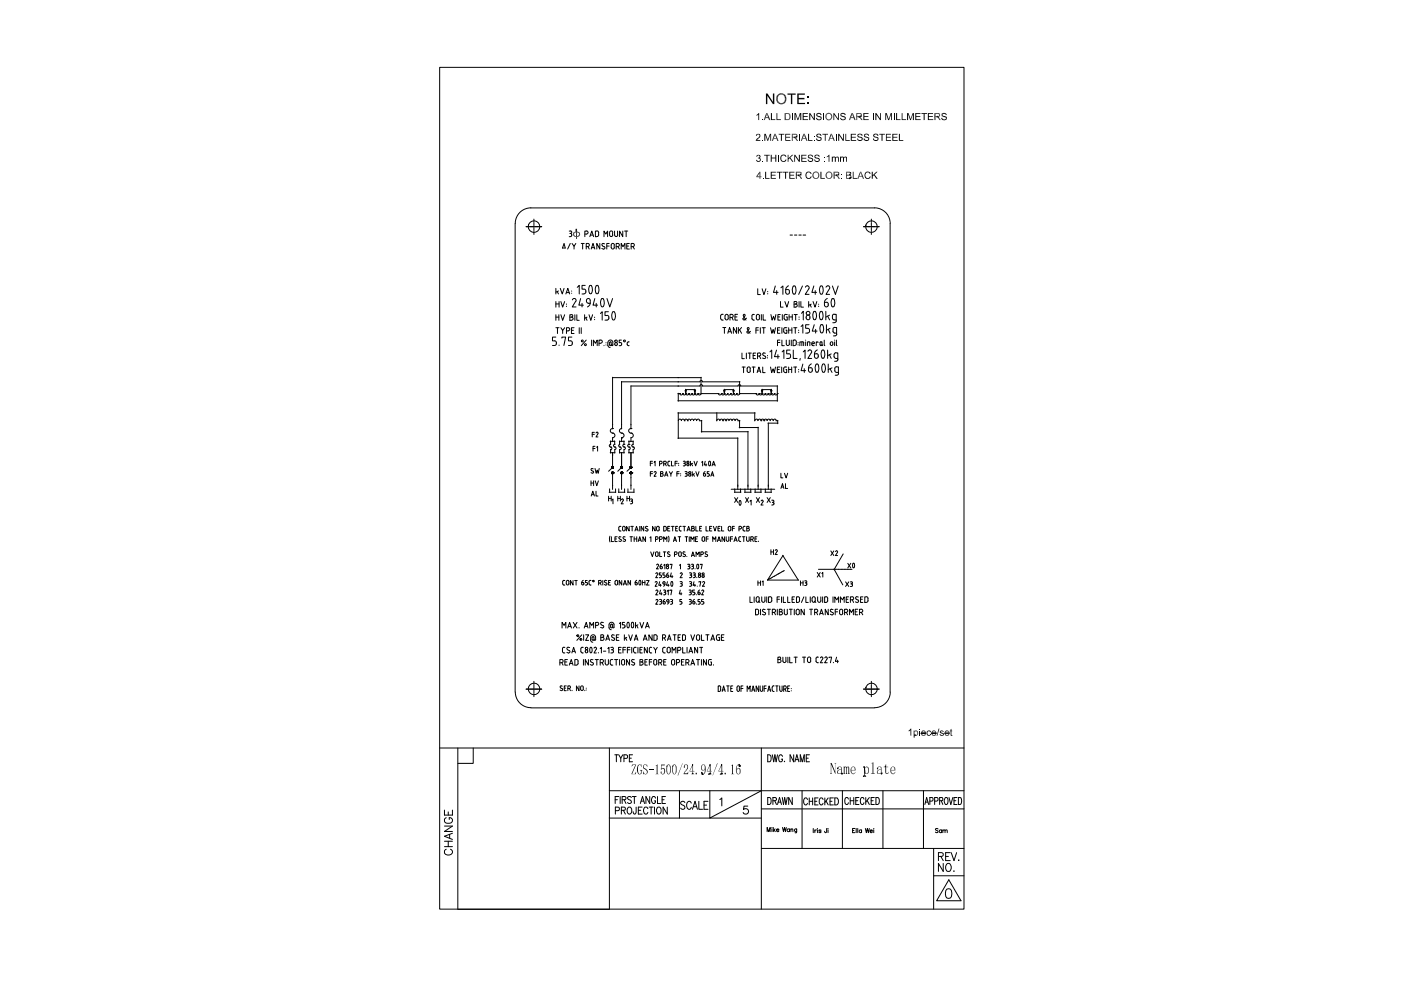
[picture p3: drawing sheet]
<svg xmlns="http://www.w3.org/2000/svg" width="297mm" height="210mm" viewBox="0 0 297 210" stroke-linecap="round" stroke-linejoin="round" font-family="sans-serif">
<g fill="none" stroke="#000" stroke-width=".21">
<path d="M93.2 14.3h111.2v178.5h-111.2zM168.6 29l-.1 .2zM168.8 28.9l.2 .2zM169.4 37.1l-.1 .2zM169.7 37l.1 .1zM177.4 37.1l-.1 .2zM177.7 37l.1 .1zM180.1 37.7l.1 .2zM180.1 37l.2 .1zM180.2 37.7l.2 .1zM180.2 36.7l.2-.1zM180.3 37.6h.2z"/>
<path d="M182.2 24.7l-.1 .1zM182.2 24.9l.1-.1zM182.4 24.6l.2 .1zM198.8 24.7l-.1 .1zM198.9 24.8h.1M111.5 48.1h.4M112.1 48.1h.1M112.4 48.1h.6M112.5 44.1h72.9M112.6 44.1a3.4 3.4 0 0 0-3.4 3.3l.1 99.3a3.3 3.3 0 0 0 3.3 3.3M113.1 48.1h.2M113.2 46.5v.3"/>
<path d="M113.2 47v.1M113.2 47.2v.7M113.2 48v.1M113.2 48.3v.6M113.2 49.1v.1M113.2 49.3v.4M113.4 48.1h.6M114.2 48.1h.1M114.5 48.1h.4M119.6 51.7l.2 .9h-.5zM120.7 49h.3l.2 .2-.2 .3M120.7 50.2h.2"/>
<path d="M120.8 49.5h.1M120.9 51.6l-.5 1.2M121 49.5l.2 .1v.3M121.2 49.9l-.2 .3M121.3 51.6l.4 .6 .4-.6M121.7 52.2v.6M123.2 51.6h.7M123.5 51.6v1.2M124 49.6h.4a.32 .32 0 0 0 .3-.3 .32 .32 0 0 0-.4-.3h-.3v1.2M124.3 52.3h.3M124.6 51.6h-.3v1.2M124.6 51.6a.33 .33 0 0 1 .4 .3 .33 .33 0 0 1-.4 .4"/>
<path d="M124.7 52.3l.2 .5M125.1 50.2l.4-1.2 .4 1.2M125.2 49.8h.5M125.3 52.8l.4-1.2 .4 1.2M125.4 52.5h.6M126.5 49h-.3v1.2h.3M126.6 49l.3 .3M126.9 49.3v.5M126.9 49.8l-.3 .4M127.2 51.6v1.2l-.7-1.2v1.2M127.6 52.7l.4 .1M128.1 50.2v-1.2l.3 .6 .4-.6v1.2"/>
<path d="M128.2 51.7l-.3-.1-.3 .2 .2 .3 .4 .3 .1 .2-.3 .2M128.7 52.2h.5M129.2 51.6h-.5v1.2M129.2 49.3v.5M129.3 49.3a.33 .33 0 0 1 .3-.3 .33 .33 0 0 1 .3 .3M129.3 49.8a.33 .33 0 0 0 .3 .4 .33 .33 0 0 0 .3-.4M129.6 52.5v-.6a.33 .33 0 0 1 .3-.3 .33 .33 0 0 1 .4 .3l-.1 .6M129.6 52.5a.33 .33 0 0 0 .3 .3 .33 .33 0 0 0 .4-.3M129.9 49.3v.5M130.3 49v.8M130.3 49.8a.33 .33 0 0 0 .3 .4 .33 .33 0 0 0 .4-.4M130.6 52.3h.4"/>
<path d="M130.9 49v.8M131 52.3a.33 .33 0 0 0 .3-.4 .33 .33 0 0 0-.3-.3h-.4v1.2M131 52.3l.3 .5M131.7 52.8v-1.2l.4 .7 .4-.7v1.2M132 49v1.2l-.6-1.2v1.2M132.4 49h.7M132.8 49v1.2M132.9 52.2h.4M133.4 51.6h-.5v1.2h.5M133.8 52.3h.4M134.2 52.3a.33 .33 0 0 0 .3-.4 .33 .33 0 0 0-.3-.3h-.4v1.2M134.2 52.3l.3 .5"/>
<path d="M167.5 49.8h.5M168.4 49.8h.6M169.4 49.8h.5M170.3 49.8h.5M183.1 48.1h.4M183.6 48.1h.2M183.9 48.1h.6M184.7 48.1h.1M184.7 46.5v.3M184.7 47v.1M184.7 47.2v.7M184.7 48v.1"/>
<path d="M184.7 48.3v.6M184.7 49.1v.1M184.7 49.3v.4M185 48.1h.6M185.4 44.1a3.3 3.3 0 0 1 3.3 3.3M185.7 48.1h.2M186 48.1h.4M188.7 47.4v99.3M117.6 72.3h.2l.2 .4M117.9 71.5h-.8v.8h.5M117.9 61.1v1.2M117.9 63.9v1.2"/>
<path d="M117.9 66.7v1.2M117.9 64.4h.6M117.9 67.2h.6M117.9 69.5h.6M117.9 72.7v.2M118 72.9l-.3 .3-.6 .1M118.2 61.8l.2 .5M118.2 69.5v1.2M118.4 61.7l-.5 .2M118.5 66.7v1.2M118.5 63.9v1.2M118.5 73.2v.1"/>
<path d="M118.8 61.1l.4 1.2 .4-1.2M118.9 63.9l.4 1.2 .4-1.2M118.9 66.7l.4 1.2 .4-1.2M118.9 69.5l.4 .6 .4-.6M119.1 71.7v-.2h.8l-.4 1.8M119.3 70.1v.6M120 62.3l.4-1.2 .4 1.2M120.1 62h.5M120.1 64.4v.1M120.1 64.9v.1M120.1 70.2h.3M120.4 69.5h-.3v1.2"/>
<path d="M120.5 69.5a.33 .33 0 0 1 .3 .3 .33 .33 0 0 1-.3 .3M120.8 67.2h.4M121 72.3l.3 .2v.4M121.2 70h.4M121.2 66.7l.2 .3-.2 .2a.35 .35 0 0 1 .3 .4 .35 .35 0 0 1-.3 .3h-.4v-1.2h.4M121.2 61.7h.1M121.2 62.2h.1M121.2 71.5h-.7v.8h.4M121.3 72.9l-.2 .3-.6 .1M121.4 63.6a.39 .39 0 0 1 .5-.3 .39 .39 0 0 1 .1 .6l-.7 1.2h.8M121.7 69.5h-.5v1.2h.5M121.9 66.7v1.2"/>
<path d="M122.3 66.7v1.2h.5M122.4 60.9l.4-.4v1.8M122.8 69.5v1.2M123.1 63.3l-.4 1.4h1M123.2 69.5v1.2M123.4 62.3h.4M123.4 64.3v.8M123.8 61.3l.3 .1 .1 .3M124 66.7v1.2M124.1 60.5h-.7v.8h.4M124.2 61.7l-.1 .4-.3 .2M124.2 67.4l.3 .5"/>
<path d="M124.3 72.1l-1.1 1.2M124.5 67.2l-.5 .3M124.9 66.7l.4 1.2 .3-1.2M125 60.6l.1-.1a1.08 1.08 0 0 1 .3 1.7l-.1 .1a1.08 1.08 0 0 1-.3-1.7zM125.1 64.3h-.4a.45 .45 0 0 1-.3-.7 .45 .45 0 0 1 .7-.1v1l-.6 .6M125.4 72.1v1.2M125.8 73.3v-1.2l.4 .7 .4-.7v1.2M126.1 67.2v.1M126.1 67.7v.1M126.1 63.3l-.4 1.4h1M126.4 60.6l.1-.1a1.08 1.08 0 0 1 .3 1.7l-.1 .1a1.08 1.08 0 0 1-.3-1.7zM126.4 64.3v.8"/>
<path d="M127 72.8h.3M127.3 66.5l.4-.4v1.8M127.3 72.1h-.3v1.2M127.4 72.1a.33 .33 0 0 1 .3 .3 .33 .33 0 0 1-.3 .4M127.5 63.4l.1-.1a1.08 1.08 0 0 1 .3 1.7l-.1 .1a1.08 1.08 0 0 1-.3-1.7zM128.1 73.3h.1M128.3 67.9h.4M128.5 72.7h.1M128.5 73.1v.1M128.7 63.3l.6 1.8 .6-1.8M128.7 66.9l.3 .1 .1 .3M128.9 72.7v.6"/>
<path d="M128.9 72.6a.53 .53 0 0 1 .5-.5 .53 .53 0 0 1 .6 .5M128.9 73.2l.2 .4 .3 .1M129 66.1h-.7v.8h.4M129.1 67.3v.2M129.1 67.5l-.1 .2-.3 .2M129.2 72.7v.4M129.2 72.7l.4-.2v.6M129.2 73.1l.2 .2 .2-.2 .3 .2 .1-.2M129.9 80v10.9M129.9 66.2l.1-.1a1.08 1.08 0 0 1 .3 1.7h-.1a1.08 1.08 0 0 1-.3-1.6zM129.9 72.7v.4M130.3 72.9l.2 .4 .3-.1 .1-.3"/>
<path d="M130.4 72.9l.3-.3 .2 .3M131.3 73.3h.2M131.5 72.6l.3 .3M131.7 72.1h-.4v.6h.2M131.8 72.9v.1M131.8 73l-.3 .3M133 73l.2 .3M133.2 73.3h.2M133.2 72.5h.2M133.2 72.5l-.2 .2v.4M148.6 80v3.5M152.8 66.9v.6"/>
<path d="M152.8 67.5l.3 .3M153.1 67.9h.2M153.1 66.6h.2M153.1 66.6l-.3 .3M153.2 69.4h.7M153.6 69.4v1.3M153.8 66.7h.4l.2 .1v.7a.35 .35 0 0 1-.3 .3 .35 .35 0 0 1-.4-.3zM154.3 70.7l.4-1.3 .4 1.3M154.4 70.3h.6M154.8 67.3h.3M155.1 66.6h-.3v1.3M155.1 66.6a.33 .33 0 0 1 .4 .4 .33 .33 0 0 1-.4 .3"/>
<path d="M155.2 67.3l.2 .6M155.8 67.2h.5M156.2 69.4v1.3l-.7-1.3v1.3M156.4 66.6h-.6v1.3h.6M156.5 69.4v1.3M156.8 69.9l.4 .8M157.2 69.4l-.7 .8M157.3 74.9v1.1h.5M157.4 77.8h.6M157.5 67.5v.2l.3 .1M157.6 67l.6 .9M157.6 66.9v-.1l.2-.2 .2 .3"/>
<path d="M157.6 77.8v1.2M157.9 67l-.4 .6M158.2 74.9v1.1M158.3 67.5l-.5 .3M158.4 70.3v.2l.3 .1M158.5 69.8l.5 .9M158.5 69.7v-.2h.3l-.4 .9M158.5 77.9l.3-.1 .2 .2 .1 .6a.33 .33 0 0 1-.3 .4 .33 .33 0 0 1-.4-.3zM158.6 74.9h.7M159 74.9v1.1M159.1 70.2l-.4 .4M159.4 67v.6"/>
<path d="M159.4 67.5l.3 .3M159.5 77.8h.6M159.7 75.4h.4M159.7 67.9h.2M159.7 66.7h.2M159.7 66.6l-.3 .3M159.8 77.8v1.2M160.2 74.9h-.5v1.1h.5M160.3 70h.5M160.4 67v.5M160.4 67a.33 .33 0 0 1 .3-.4 .33 .33 0 0 1 .3 .4M160.4 67.5a.33 .33 0 0 0 .3 .3 .33 .33 0 0 0 .3-.3"/>
<path d="M160.5 79l.4-1.2 .4 1.2M160.6 75.5h.4M160.6 78.7h.6M160.7 61.2v1.3h.5M160.8 69.5h-.5v1.2M161 75.5a.31 .31 0 0 0 .3-.3 .31 .31 0 0 0-.3-.3h-.4v1.1M161 67v.5M161 75.5l.3 .5M161.2 69.5v1.2M161.4 66.7v1.2M161.6 61.2l.4 1.3 .4-1.3M161.6 69.5h.7"/>
<path d="M161.7 75.9l.4 .1M161.7 77.8v1.2h.5M161.8 66.7v1.2h.5M161.9 74.8l.4 .1M161.9 69.5v1.2M162 74.8l-.3 .2v.2l.6 .4v.2l-.2 .2M162.7 75.4v.1M162.7 75.8v.1M162.8 61.8v.1M162.8 62.2v.1M163.2 74.6l.4-.4v1.8M163.4 77.8l.2 1.2 .3-.8 .3 .8 .2-1.2"/>
<path d="M163.4 69.5l.3 1.2 .2-.8 .3 .8 .2-1.2M163.4 66.7l.3 1.2 .3-.8 .3 .8 .2-1.2M164.4 60.6l-.4 1.4h1M164.6 74.2l-.4 1.4h1M164.7 61.6v.8M164.8 78.3h.4M164.8 70h.4M164.8 72.6h.6M164.9 67.2h.4M164.9 75.2v.8M165.4 77.8h-.6v1.2h.6M165.4 69.5h-.6v1.2h.6"/>
<path d="M165.4 72.1h-.6v1.2M165.4 66.7h-.5v1.2h.5M165.5 63.9v1.2h.5M165.6 61l.4-.4v1.8M165.7 77.8v1.2M165.8 72.1v1.2h.5M165.8 69.5v1.2M165.8 74.6l.4-.4v1.8M165.9 66.7v1.2M166.2 67v.5M166.3 67.5l.3 .3M166.4 63.9l.4 1.2 .4-1.2"/>
<path d="M166.5 69.5h.3M166.5 69.4l-.3 .3v.6M166.6 61.4v.6a.4 .4 0 0 0 .4 .4 .4 .4 0 0 0 .4-.4M166.6 61.4h.5l.3 .4M166.6 66.7h.3M166.6 66.6l-.3 .4M166.6 78.3h.2v.7h-.3M166.6 70h.2v.7l-.5-.1-.1-.3M166.7 67.2h.2v.7h-.3M166.7 72.1v.8a.33 .33 0 0 0 .3 .4 .33 .33 0 0 0 .4-.4M166.8 77.8h-.4l-.2 .2v.8l.3 .2M166.8 76h.4"/>
<path d="M167.2 60.6l-.5 .4-.1 .4M167.2 78.3h.7M167.2 69.5v1.2M167.2 77.8v1.2M167.2 70h.7M167.2 75l.3 .1 .1 .3M167.3 67.2h.7M167.3 66.7v1.2M167.3 61.8v.2M167.3 72.1v.9M167.5 74.2h-.7v.8h.4M167.6 75.4v.2"/>
<path d="M167.6 75.6l-.1 .2-.3 .2M167.8 72.1v1.2M167.9 77.8v1.2M167.9 69.5v1.2M168 66.7v1.2M168.2 60.7l.1-.1a1.08 1.08 0 0 1 .3 1.7l-.1 .1a1.08 1.08 0 0 1-.3-1.7zM168.2 74.2v1.8h.8M168.3 77.8h.6M168.3 69.5h.7M168.4 66.7h.6M168.4 64.5h.3M168.6 69.5v1.2"/>
<path d="M168.6 77.8v1.2M168.7 66.7v1.2M168.7 65.1a.33 .33 0 0 0 .3-.3 .33 .33 0 0 0-.3-.4l.3-.2-.1-.2-.5-.1v1.2h.3M168.8 72.9l-.1-.7-.6-.1v1.2h.3M168.8 72.9l-.3 .4M169.2 72.6v.1M169.2 73.1v.1M169.3 70v.1M169.3 70.5h.1M169.3 78.3v.1M169.3 78.8v.1M169.4 63.9v1.2"/>
<path d="M169.4 67.2v.1M169.4 67.7h.1M169.7 76l-.1 .4M169.8 63.9v1.2h.5M169.8 69.2l.4-.4v1.8M169.9 66.4l.4-.4v1.8M170 72.5v.8M170.1 60.6l-.8 1.8M170.2 72.5h-.6v.8M170.2 72.5l.2 .2v.6M170.2 77.2l-.4 1.4h1M170.3 74.6l.4-.4v1.8"/>
<path d="M170.5 78.2v.8M170.8 60.9a.4 .4 0 0 1 .5-.3 .4 .4 0 0 1 .2 .6M170.8 72.1v.1M170.8 72.5v.8M170.9 67.2v.2M170.9 67.2a.4 .4 0 0 1 .4-.4 .4 .4 0 0 1 .4 .4M170.9 67.4a.4 .4 0 0 0 .4 .4 .4 .4 0 0 0 .4-.4M171.3 74.5a.4 .4 0 0 1 .5-.3 .4 .4 0 0 1 .2 .6M171.4 78h.6l.2 .3M171.4 78v.6M171.4 78.5a.4 .4 0 0 0 .4 .4 .4 .4 0 0 0 .4-.4M171.4 63.9v1.2"/>
<path d="M171.5 61.2l-.8 1.2h.8M171.5 72.5h-.3v.8M171.5 72.5l.2 .2M171.5 68.8h-.7v.8h.4a.5 .5 0 0 1 .5 .5 .5 .5 0 0 1-.5 .5h-.4M171.7 67.2v.2M171.7 72.7v.6M171.7 64.6l.3 .5M172 74.8l-.7 1.2h.8M172 64.5l-.6 .2M172 77.2l-.4 .3-.2 .5M172.1 72.7v.4M172.1 72.7l.4-.2 .2 .2"/>
<path d="M172.1 73.1l.2 .2M172.2 78.4v.2M172.3 73.3h.3M172.4 63.9l.4 1.2 .4-1.2M172.5 66.1l.1-.1a1.08 1.08 0 0 1 .3 1.7l-.1 .1a1.08 1.08 0 0 1-.3-1.7zM172.6 60.6l-.5 1.4h1M172.6 68.8l-.4 1.4h1M172.6 72.7v.2h-.5M172.7 75.6a.4 .4 0 0 0 .4 .4 .4 .4 0 0 0 .4-.4M172.8 61.6v.8M172.9 69.8v.8M173 77.3l.1-.1a1.08 1.08 0 0 1 .3 1.6l-.1 .1a1.08 1.08 0 0 1-.3-1.6z"/>
<path d="M173.1 75h-.4v.6M173.1 75l.3 .1 .1 .3M173.3 74.2l-.5 .3-.1 .5M173.4 72.6v-.1h-.3v.8M173.5 75.4v.2M173.6 64.5h.1M173.6 64.9v.1M173.9 72.7v.4M173.9 73.1l.2 .2M173.9 66.1l.1-.1a1.08 1.08 0 0 1 .3 1.7l-.1 .1a1.08 1.08 0 0 1-.3-1.7zM173.9 60.7l.2-.1a1.08 1.08 0 0 1 .2 1.7l-.1 .1a1.08 1.08 0 0 1-.3-1.7zM174 72.5h.3v.6"/>
<path d="M174 73.3h.1M174 68.9l.1-.1a1.08 1.08 0 0 1 .3 1.7l-.1 .1a1.08 1.08 0 0 1-.3-1.7zM174.1 72.5l-.2 .2M174.3 74.3l.1-.1a1.08 1.08 0 0 1 .3 1.7l-.1 .1a1.08 1.08 0 0 1-.3-1.7zM174.3 73.1l.1 .2M174.3 73.1l-.2 .2M174.4 77.3l.1-.1a1.08 1.08 0 0 1 .3 1.6l-.1 .1a1.08 1.08 0 0 1-.3-1.6zM174.8 72.1v1.1l.1 .1M174.8 64.1v.6M174.8 64.1h.4M174.8 64.7a.4 .4 0 0 0 .4 .4 .4 .4 0 0 0 .4-.4M175.1 66v1.8"/>
<path d="M175.1 60.9a.4 .4 0 0 1 .6-.3 .4 .4 0 0 1 .2 .6l-.8 1.2h.8M175.2 64.1l.3 .1 .1 .3M175.2 68.8v1.8M175.4 63.3l-.4 .3-.2 .5M175.5 67l.4 .8M175.5 74.2v1.8M175.6 64.5v.2M175.6 77.2v1.8M175.6 69.8l.4 .8M175.9 75.2l.3 .8M175.9 66.8l-.8 .4M176 78.2l.4 .8"/>
<path d="M176 69.6l-.8 .4M176.1 72.5l.4 .1 .1 .5-.2 .1-.4-.2zM176.2 75l-.7 .4M176.4 63.4l.1-.1a1.08 1.08 0 0 1 .3 1.7l-.1 .1a1.08 1.08 0 0 1-.3-1.7zM176.4 78l-.8 .4M176.5 60.6l.6 1.8 .6-1.8M176.5 67v.6l.3 .2M176.5 67l.2-.4h.6v1.5M176.6 68.4h.3M176.6 70.2l.4 .4M176.7 71.2h.3M176.8 67.8h.5"/>
<path d="M176.8 75.2v.5M176.9 75.6l.3 .4M177 69.4h.4v1.5M177 70.6h.4M177 72.1v.1M177 72.5v.8M177 69.4l-.4 .3v.6M177 78.1v.6l.3 .2M177 78.1l.2-.3h.6v1.4M177.1 79.6h.3M177.2 74.8h.4v1.5M177.2 76h.4"/>
<path d="M177.2 74.8l-.3 .3M177.3 68l-.4 .4M177.3 79h.5M177.3 72.1v1.1l.2 .1M177.4 70.8l-.3 .4M177.7 76.2l-.2 .3-.5 .1M177.8 79.2l-.4 .3M125.6 92.1h.4M125.7 95.1h.5M125.8 99.4h-.4l-.1 .2 .6 .6-.3 .1-.3-.1M126 91.7h-.4v.9M126.2 94.6h-.5v1"/>
<path d="M126.2 99.3l.2 1 .2-.6 .2 .6 .2-1M126.4 91.8l.2-.2 .2 .4M126.5 94.8l.2-.2v1M126.7 92l-.3 .6h.4M129.4 93.6h1M129.4 96h1M129.5 95.3h.1M129.5 94.8h.1M129.5 93.5v.8M129.5 95.3v.8M129.5 94.2l-.3 .4 .3 .2M129.5 94.8l.2 .2-.2 .3"/>
<path d="M129.7 99.1h.1M129.7 99v.1zM129.7 99.2h.1M129.8 99l-.1 .1zM129.8 98.9v.2zM129.8 99.1v.1zM129.8 99.1v.2zM129.9 98.9l-.1 .2zM129.9 98.9h.1M129.9 99h.1M129.9 99.1l-.1 .2zM129.9 99.1h.1"/>
<path d="M129.9 90.9h.1M129.9 91.8h.1M129.9 92.8v.9M129.9 95.9v3.4M129.9 80.1h18.8M129.9 99.1l-.9 .8M129.9 90.8a.51 .51 0 0 0-.5 .6 .51 .51 0 0 0 .6 .4 .49 .49 0 0 1 .4 .6 .49 .49 0 0 1-.5 .4M129.9 98.9v.2zM129.9 99.1v.2zM130 98.9l-.1 .2zM130 99.1l-.1 .2zM130 99v.1z"/>
<path d="M130 99.1v.1zM130 99.1h.1M130 99.2h.1M130.3 94.8h.1M130.3 94.2l-.1 .1a.39 .39 0 0 0 .3 .5l.1 .3-.3 .2M130.3 93.5v.8M130.3 95.3v.8M131.3 93.6h1.1M131.3 96h1.1M131.4 93.5v.8M131.4 95.3v.8M131.4 95.3h.1"/>
<path d="M131.4 94.2a.35 .35 0 0 0-.1 .4 .35 .35 0 0 0 .3 .3l.1 .2-.3 .2M131.4 94.8h.1M131.6 99.1h.1M131.6 99.2h.1M131.7 99l-.1 .1zM131.7 99.2h.1M131.7 99v.1zM131.7 98.9v.2zM131.7 99.1v.1zM131.8 98.9l-.1 .2zM131.8 98.9h.1M131.8 99.1l-.1 .2z"/>
<path d="M131.8 99.1h.1M131.8 92.9h.1M131.8 91.8h.1M131.8 80.9v10M131.8 92.8v.9M131.8 95.9v3.4M131.8 81h16.6M131.8 99.1l-.8 .8M131.8 90.8a.51 .51 0 0 0-.4 .6 .51 .51 0 0 0 .6 .4 .49 .49 0 0 1 .3 .6 .49 .49 0 0 1-.5 .4M131.8 99h.1M131.8 98.9v.2zM131.8 99.1v.2z"/>
<path d="M131.9 98.9l-.1 .2zM131.9 99.1l-.1 .2zM131.9 98.9v.2zM131.9 99v.1zM131.9 99.1v.1zM132 99l-.1 .1zM132 99.1l-.1 .1zM132 99.1h.1M132 99.2h.1M132.3 94.2h.1M132.3 94.8h.1M132.3 93.5v.8"/>
<path d="M132.3 95.3v.8M132.3 94.8l.3 .2-.3 .3M132.3 94.2l-.2 .2 .2 .4M133.3 93.6h1M133.3 96h1M133.3 94.2h.1M133.3 94.8h.1M133.3 93.5v.8M133.3 95.3v.8M133.4 94.8l.2 .2-.2 .3M133.4 94.2l-.3 .2 .3 .4M133.6 99.1h.1"/>
<path d="M133.6 99v.1zM133.6 99.2h.1M133.6 98.9v.2zM133.6 99.1v.1zM133.7 98.9l-.1 .2zM133.7 99.1l-.1 .1zM133.7 98.9v.2zM133.7 99.1v.1zM133.7 99.1v.2zM133.8 98.9l-.1 .2zM133.8 98.9h.1M133.8 99h.1"/>
<path d="M133.7 99.1h.1M133.8 99.1l-.1 .2zM133.8 90.9h.1M133.8 91.8h.1M133.8 99.1h.1M133.8 81.8v9.1M133.8 92.8v.9M133.8 95.9v3.4M133.8 81.8h14.6M133.8 99.1l-.9 .8M133.8 90.8a.51 .51 0 0 0-.5 .6 .51 .51 0 0 0 .6 .4 .49 .49 0 0 1 .4 .6 .49 .49 0 0 1-.5 .4M133.8 98.9v.2z"/>
<path d="M133.8 99.1v.2zM133.9 98.9l-.1 .2zM133.9 99.1l-.1 .2zM133.9 99.1l-.1 .1zM133.9 99v.1zM133.9 99.1v.1zM133.9 99.1h.1M133.9 99.2h.1M134.2 94.8h.1M134.2 94.8l.3 .2-.3 .3M134.2 93.5v.8M134.2 95.3v.8"/>
<path d="M134.2 94.2l-.2 .3 .2 .3M137.9 98.2h.4M138.3 97.8h-.4v1M138.7 98l.2-.2v1M139.8 98.4h.3M140.1 97.8h-.3v1M140.1 97.8l.3 .3-.3 .2M140.3 100l.3 .3-.3 .1M140.7 98.4h.3M141 98.3l.3-.3-.2-.2h-.4v1M141.1 98.4l.2 .4M141.6 98.1l.1 .6 .2 .1"/>
<path d="M141.9 98.8h.1M142 97.8h-.3l-.1 .2M142.4 97.8v1h.4M143.1 98.2h.5M143.6 97.8h-.5v1M143.7 85h21.2M143.7 83.5h.5M143.7 87.6h16.4M143.7 92.9h12.8M143.8 83.4v1.7M143.8 87.5v5.5M143.9 98.2v.1"/>
<path d="M143.9 98.6v.1M144.1 83.5h.1M144.1 83.4a.32 .32 0 0 0 .3 .3 .32 .32 0 0 0 .4-.3M144.7 83.5h.1M144.8 83.4a.32 .32 0 0 0 .3 .3 .32 .32 0 0 0 .3-.3M144.9 97.8l.4 .1-.2 .3M144.9 98.8h.2M144.9 98.2h.2M145.1 89.2h.1M145.1 98.2l.2 .1v.3M145.2 82.9h.3M145.3 82.8l.1 .7 .1-.7"/>
<path d="M145.3 98.5l-.2 .3M145.3 83.5h.2M145.3 82.6h2.1M145.4 82.5v.4M145.4 83.4a.32 .32 0 0 0 .3 .3 .32 .32 0 0 0 .4-.3 .32 .32 0 0 0 .3 .3 .32 .32 0 0 0 .3-.3 .32 .32 0 0 0 .3 .3 .32 .32 0 0 0 .4-.3 .32 .32 0 0 0 .3 .3 .32 .32 0 0 0 .3-.3M145.4 83.5h.1M145.5 100l.2 .1-.2 .3 .2 .2M145.6 98.4v.2M145.6 98.4l.3-.2 .2 .2M145.6 98.5l.2 .3 .3-.3M145.8 89.2h.1M145.8 89.2a.32 .32 0 0 1 .3-.3 .32 .32 0 0 1 .3 .3 .32 .32 0 0 1 .3-.3 .32 .32 0 0 1 .4 .3 .32 .32 0 0 1 .3-.3 .32 .32 0 0 1 .3 .3 .32 .32 0 0 1 .3-.3 .32 .32 0 0 1 .3 .3"/>
<path d="M145.8 89.2a.32 .32 0 0 0-.4-.3 .32 .32 0 0 0-.3 .3 .32 .32 0 0 0-.3-.3 .32 .32 0 0 0-.3 .3 .32 .32 0 0 0-.4-.3 .32 .32 0 0 0-.3 .3M146 83.5h.1M146 98.4v.2M146.4 97.8v1M146.6 98.4l.3 .4M146.7 83.5h.1M146.9 98.2l-.5 .2M147.2 97.8l.3 1 .3-1M147.2 82.9h.3M147.2 82.8l.2 .7M147.3 83.5h.1M147.3 82.5v.4"/>
<path d="M147.4 82.8l-.1 .7M148 83.5h.1M148.3 89.2h.5M148.4 81.8l.1-.2h.3l.2 .2M148.6 83.5h.1M148.6 83.4a.32 .32 0 0 1-.3 .3 .32 .32 0 0 1-.3-.3M148.7 83.5h3.7M148.7 91.5h9.9M148.8 98l.2-.2v1M148.8 89.1v2.5M148.9 81.8h7.6M148.9 81h8"/>
<path d="M149 80.9a.29 .29 0 0 0-.3-.2 .29 .29 0 0 0-.3 .2M149.5 100l-.3 .4M149.5 97.8l-.2 .8h.6M149.7 98.4v.4M150.3 97.8h.1a.49 .49 0 0 1 .3 .5 .49 .49 0 0 1-.4 .4l-.1-.4zM151 98.8l.3-1 .3 1M151.1 98.5h.5M152 87.5v1.8M152 89.2a.32 .32 0 0 1 .3-.3 .32 .32 0 0 1 .3 .3 .32 .32 0 0 1 .3-.3 .32 .32 0 0 1 .4 .3 .32 .32 0 0 1 .3-.3 .32 .32 0 0 1 .3 .3 .32 .32 0 0 1 .3-.3 .32 .32 0 0 1 .4 .3 .32 .32 0 0 1 .3-.3 .32 .32 0 0 1 .3 .3 .32 .32 0 0 1 .3-.3 .32 .32 0 0 1 .4 .3 .32 .32 0 0 1 .3-.3 .32 .32 0 0 1 .3 .3M152.3 83.5h.1M152.3 83.4a.32 .32 0 0 0 .3 .3 .32 .32 0 0 0 .4-.3M153 83.5h.1"/>
<path d="M153 83.4a.32 .32 0 0 0 .3 .3 .32 .32 0 0 0 .3-.3M153.2 89.2h.1M153.4 82.9h.4M153.5 82.8l.1 .7 .1-.7M153.5 83.5h.1M153.5 82.6h2.1M153.6 83.5h.1M153.6 82.5v.4M153.6 83.4a.32 .32 0 0 0 .3 .3 .32 .32 0 0 0 .3-.3M153.9 89.2h.1M154.2 83.5h.1M154.2 83.4a.32 .32 0 0 0 .4 .3 .32 .32 0 0 0 .3-.3"/>
<path d="M154.9 83.5h.1M154.9 83.4a.32 .32 0 0 0 .3 .3 .32 .32 0 0 0 .3-.3M155.4 82.9h.3M155.4 82.8l.1 .7 .1-.7M155.4 83.5h.2M155.5 83.5h.1M155.5 82.5v.4M155.5 83.4a.32 .32 0 0 0 .4 .3 .32 .32 0 0 0 .3-.3 .32 .32 0 0 0 .3 .3 .32 .32 0 0 0 .3-.3M156.2 83.5h.1M156.4 89.2h.5M156.4 92.9v10.9M156.5 81.8l.1-.2h.2l.3 .2"/>
<path d="M156.7 83.5h3.7M156.7 90.6h4.1M156.8 83.5h.1M156.8 80.9v2.6M156.8 89.1v1.6M157 81.8h7.9M158.6 91.5v12.3M160 87.5v1.8M160.3 83.5h.1M160.3 83.4a.32 .32 0 0 0 .3 .3 .32 .32 0 0 0 .4-.3M160.7 90.6v13.2M161 83.5h.1"/>
<path d="M161 83.4a.32 .32 0 0 0 .3 .3 .32 .32 0 0 0 .3-.3M161.3 89.2h.1M161.4 82.9h.4M161.5 82.8l.1 .7 .1-.7M161.5 83.5h.1M161.5 82.6h2.1M161.6 83.5h.1M161.6 82.5v.4M161.6 83.4a.32 .32 0 0 0 .3 .3 .32 .32 0 0 0 .3-.3M162 89.2h.1M162 89.2a.32 .32 0 0 1 .3-.3 .32 .32 0 0 1 .3 .3 .32 .32 0 0 1 .4-.3 .32 .32 0 0 1 .3 .3 .32 .32 0 0 1 .3-.3 .32 .32 0 0 1 .3 .3 .32 .32 0 0 1 .4-.3 .32 .32 0 0 1 .3 .3M162 89.2a.32 .32 0 0 0-.3-.3 .32 .32 0 0 0-.3 .3 .32 .32 0 0 0-.4-.3 .32 .32 0 0 0-.3 .3 .32 .32 0 0 0-.3-.3 .32 .32 0 0 0-.3 .3"/>
<path d="M162.2 83.5h.1M162.8 89.7h2.1M162.9 83.5h.1M162.9 89.7v14.1M163.4 82.9h.3M163.4 82.8l.1 .7M163.4 83.5h.2M163.5 83.5h.1M163.5 82.5v.4M163.5 83.4a.32 .32 0 0 1-.3 .3 .32 .32 0 0 1-.3-.3 .32 .32 0 0 1-.3 .3 .32 .32 0 0 1-.4-.3M163.6 82.8l-.1 .7M164.2 83.5h.1"/>
<path d="M164.2 83.4a.32 .32 0 0 0 .3 .3 .32 .32 0 0 0 .3-.3M164.2 83.4a.32 .32 0 0 1-.3 .3 .32 .32 0 0 1-.4-.3M164.5 89.2h.4M164.8 83.5h.1M164.8 81.8v3.3M164.9 89.1v.7M125.3 102v1M125.3 102.4h.6M125.3 105.2l.4-1 .3 1M125.5 104.9h.4M125.9 102v1M126.2 102l.3 1 .4-1"/>
<path d="M126.4 104.2v1h.4M129 105.2v1M129 105.7h.6M129.2 104.4h1.4M129.2 103.6v.8M129.3 113.7l-.1 .7 .1 .5M129.6 105.2v1M129.6 113.8v1h.5M129.7 100.3h.1M129.8 100.1l-.1 .2zM129.8 100.3l-.1 .1zM129.8 106l.2-.2v1"/>
<path d="M129.8 100.1v.2zM129.8 100.3v.1zM129.9 100.1l-.1 .2zM129.9 100.1h.1M129.9 100.2h.1M129.9 100.3l-.1 .1zM129.9 100.3h.1M129.9 100.1v3.7M129.9 100.1v.2zM129.9 100.3v.1zM130 100.1l-.1 .2zM130 100.1v.2z"/>
<path d="M130 100.3l-.1 .1zM130 100.3h.1M130 100.3v.1zM130.4 114.3h.3M130.5 103.6v.8M130.9 113.8h-.5v1h.5M131 105.7h.5M131 105.2v1M131.1 104.4h1.4M131.2 103.6v.8M131.2 111.9v.5M131.2 112.3l.2 .3h.3"/>
<path d="M131.3 114.2l.3 .2 .1 .2-.2 .2-.3-.1M131.4 111.6h.3M131.5 111.6l-.3 .2M131.5 105.2v1M131.6 100.3h.1M131.7 100.3h.1M131.7 113.8h-.4v.4M131.7 100.1v.2zM131.7 100.3v.1zM131.7 106l.3-.2 .1 .3M131.8 100.1l-.1 .2zM131.8 100.1h.1"/>
<path d="M131.8 100.3l-.1 .1zM131.8 100.3h.1M131.8 100.1v3.7M131.8 100.2h.1M131.8 100.1v.2zM131.8 100.3v.1zM131.9 100.1l-.1 .2zM131.9 100.3l-.1 .1zM131.9 100.1v.2zM131.9 100.3v.1zM131.9 100.3h.1M132 100.3l-.1 .1z"/>
<path d="M132 100.3h.1M132 100.3v.1zM132.1 111.7l.2-.1 .2 .3v.5l-.2 .2-.3-.3zM132.1 114.7l.3 .1M132.1 106.1l-.4 .7h.5M132.2 114.2l.4 .3-.2 .3M132.4 103.6v.8M132.5 113.8h-.3v.4M132.9 105.7h.6M132.9 105.2v1M133.1 104.4h1.4M133.1 103.6v.8"/>
<path d="M133.4 111.6v1l-.6-1v1M133.5 105.2v1M133.6 113.8h.5M133.6 100.3h.1M133.6 100.1v.2zM133.6 100.3v.1zM133.6 105.8h.3M133.6 106.8h.3M133.7 100.1l-.1 .2zM133.7 100.3l-.1 .1zM133.7 100.1v.2zM133.7 100.3v.1z"/>
<path d="M133.7 111.6h.6M133.8 100.1l-.1 .2zM133.8 100.1h.1M133.8 100.1v.1zM133.8 100.3h.1M133.8 100.3l-.1 .1zM133.8 100.1v3.7M133.8 106.3h.1M133.8 100.1v.2zM133.8 100.3v.1zM133.8 113.8v1M133.9 100.1l-.1 .2z"/>
<path d="M133.9 100.1v.2zM133.9 100.3l-.1 .1zM133.9 105.8l.2 .1-.2 .3 .2 .3M133.9 100.3h.1M133.9 100.3v.1zM134 111.6v1M134.1 106.5v.1M134.1 106.6l-.2 .2M134.4 103.6v.8M134.5 114.3h.5M134.5 113.8v1M134.6 112.6l.4-1 .3 1"/>
<path d="M134.7 112.3h.5M135 113.8v1M135.3 114.8l.3-1 .4 1M135.4 114.5h.5M135.6 111.6v1M136.5 111.6v1l-.6-1v1M136.8 112.5l.4 .1M136.9 113.8v1l-.6-1v1M136.9 112l.3 .2M137.1 111.6h.2M137.1 111.6l-.2 .1 .1 .3M137.3 112.2l.1 .2-.2 .2"/>
<path d="M137.8 114l.2-.2v1M137.9 100.4h.4M138 117l.3 1 .3-1M138.3 100h-.4v1M138.7 100.2l.2-.2 .2 .1-.4 .9h.4M138.9 111.6v1l-.6-1v1M139 114.4l.4-.1 .1-.4-.5-.1v1M139 117.3v.6l.3 .1 .2-.3M139 117.3l.3-.3 .2 .3M139.2 111.9v.4M139.2 119.8l.3-.2 .1 .4M139.2 111.9l.4-.3 .2 .3"/>
<path d="M139.2 112.3l.2 .3 .4-.3M139.5 117.3v.4M139.6 120l-.4 .6h.4M139.7 111.9v.4M139.8 114.4l.5-.1v-.4l-.5-.1v1M139.9 117v1h.4M140 100.4h.3M140.3 119.6l-.3 .5M140.3 100h-.3v1l.6-.2-.3-.4M140.6 117h.6M140.7 114.8v-1l.4 .6 .3-.6v1M140.7 119.9l.3-.3v1"/>
<path d="M140.9 117v1M140.9 101l.4-1 .3 1M140.9 111.6h-.2v1h.2M141 111.6l.2 .1 .1 .6-.3 .3M141 100.7h.5M141.5 117.9l.3 .1M141.6 112h.3M141.6 117.4l.5 .3-.2 .3M141.7 113.7l.2 .5-.2 .7M141.9 100l.3 .5 .4-.5M142 117.1l-.4-.1v.4M142 111.6h-.4v1h.4"/>
<path d="M142.1 119.7l.4-.1-.2 1M142.2 100.5v.5M142.4 111.6h.5M142.6 111.6v1M142.8 114.8l.3-1 .3 1M142.9 114.5h.4M143.3 117h-.3v1M143.3 112h.3M143.3 117l.3 .3-.6 .3M143.5 100.4h.5M143.7 111.6h-.4v1h.4M143.8 113.8h.5"/>
<path d="M143.9 117.3v.4l.2 .3 .3-.2v-.5M143.9 117.3l.3-.3 .3 .3M144 100h-.5v1M144 112.3l.2 .3h.2M144.1 119.9l.2-.3v1M144.1 113.8v1M144.3 111.6h.1M144.3 111.6l-.3 .2v.6M144.3 100.4v.1M144.3 100.9h.1M144.8 111.6h.5M144.8 117.9l.3 .1"/>
<path d="M144.9 117.4l.3 .2M145 117l.2 .1M145 117l-.2 .2 .1 .2M145.1 111.6v1M145.2 117.6l.1 .2-.2 .2M145.2 101h.3M145.2 100h.3M145.2 113.8h.6M145.3 100.4h.2M145.5 113.8v1M145.6 118h.1M145.7 112.6l.3-1 .3 1"/>
<path d="M145.7 100.7v.1M145.7 100.8l-.2 .2M145.8 112.3h.4M145.8 119.6l.4 .1-.1 .4M146 100.7l.2 .3 .2-.1v-.2M146 100.6l.3-.2 .2 .2M146.1 113.8v1M146.5 114.8v-1l.3 .6 .4-.6v1M146.6 118l.3-1 .3 1M146.6 119.6l.4 .1-.2 .4M146.6 112h.3M146.7 117.7h.5"/>
<path d="M146.8 100v1M146.9 111.6h-.3v1h.3M147 111.6l.2 .1-.2 .3 .2 .4-.2 .2M147 100.6l.2 .4M147.2 100.4l-.4 .3M147.4 114.3h.4M147.5 100l.4 1 .3-1M147.5 111.6v1h.5M147.6 118v-1l.3 .6 .4-.6v1M147.8 119.7l.1-.1a.49 .49 0 0 1 .3 .5 .49 .49 0 0 1-.4 .5l-.1-.5zM147.9 113.8h-.5v1h.5M148.3 112h.3"/>
<path d="M148.5 119.7l.4-.1-.2 1M148.6 117.6h.2M148.8 111.6h-.5v1h.5M148.8 117h-.2v1M148.8 114.1v.4M148.9 114.1l.3-.3 .2 .3M148.9 114.5l.2 .3 .3-.3M148.9 117l.2 .3-.2 .2M149.1 100.4l.1 .5h.3l.1-.1M149.1 100.4h.4l.1 .2M149.4 114.1v.4M149.4 117.9l.4 .1"/>
<path d="M149.6 117.4l.4 .3-.2 .3M149.6 100.7v.1M149.7 111.6v1h.5M149.7 114.3h.5M149.9 117.1l-.3-.1v.4M150.2 113.8h-.5v1M150.3 100h-.4v.4h.3l.2 .2M150.4 100.7l-.1 .2-.4 .1M150.5 112h.3M150.7 101l.3-1 .3 1M150.8 100.7h.5M150.9 111.6h-.4v1h.4"/>
<path d="M151.1 114.8v-1l.3 .6 .4-.6v1M151.3 111.6l.3 1 .3-1M152.1 114.8l.3-1 .4 1M152.2 114.5h.5M152.2 112h.4M152.7 111.6h-.5v1h.5M153 111.6v1h.5M153.6 113.8v1l-.5-1v1M154 113.8v.7M154 114.5l.2 .3 .4-.3M154.5 113.8v.7M154.9 114.3h.4"/>
<path d="M154.9 111.9v.4M155 111.9l-.2-.3-.3 .1-.1 .6 .4 .3 .2-.3M155 103.7h9.3M155.3 112h.4M155.3 113.8h-.4v1M155.6 114.8l.4-1 .3 1M155.7 111.6h-.4v1M155.7 104.4h1.4M155.7 105.5l.7 1M155.7 114.5h.5M155.8 103.6v.8M156.4 105.5l-.7 1"/>
<path d="M156.6 114.1l.1 .6 .4 .1M156.8 106.2l.1-.1a.49 .49 0 0 1 .3 .5 .49 .49 0 0 1-.4 .5l-.1-.5zM156.9 111.6h-.2v1M157 111.6l.2 .3-.5 .3M157 103.6v.8M157.1 113.8h-.4v.2M157.4 113.8h.5M157.5 111.9v.5M157.6 112.3l.1 .3h.3M157.7 113.8v1M157.8 111.6h.2M157.8 111.6l-.2 .2"/>
<path d="M157.9 104.4h1.4M157.9 103.6v.8M158.1 105.5l.6 1M158.3 113.8v.7M158.3 114.5l.2 .3 .4-.3M158.3 112h.3M158.6 111.6l.2 .1-.2 .3 .3 .4-.6 .2v-1h.3M158.7 105.5l-.6 1M158.8 113.8v.7M159 106.3l.3-.2v1M159.2 103.6v.8M159.2 114.4h.2"/>
<path d="M159.4 113.8h-.2v1M159.5 113.8l.2 .2-.2 .3 .2 .5M160 104.4h1.4M160.1 114.3h.3M160.1 103.6v.8M160.4 105.5l.6 1M160.5 113.8h-.4v1h.4M160.8 114.7v.1M161 105.5l-.6 1M161.3 103.6v.8M161.4 106.2l.3-.1 .1 .2-.5 .8h.5M162.2 104.4h1.4"/>
<path d="M162.3 103.6v.8M162.6 105.5l.7 1M163.3 105.5l-.7 1M163.4 116.6v1M163.4 117h.6M163.5 103.6v.8M163.6 106.1h.2M163.6 107.1h.2M163.7 106.5h.1M163.9 106l.2 .2-.2 .3 .2 .2M164 116.6v1M164.1 106.7v.2"/>
<path d="M164.1 106.8l-.2 .2M164.4 116.7l.2-.1 .2 .3M164.8 116.9l-.5 .7h.5M165.6 100.3v1h.4M165.6 103.6l.3-1.1 .3 1.1M165.7 103.3h.4M165.9 117.7l3.3 5.3M166 117.7l-3.3 5.3M166.3 100.3l.4 1 .3-1M166.5 102.5v1.1h.5M176.1 116.8l.7 1M176.8 116.8l-.7 1"/>
<path d="M177.2 116.9l.2-.1 .2 .3-.5 .7h.5M178.8 117.4l-2 3.4M179.7 119.4l.7 1M180.4 119.4l-.7 1M180.9 119.5v-.1a.49 .49 0 0 1 .3 .5 .49 .49 0 0 1-.3 .4l-.1-.4zM119.2 133.2v-1.2l.4 .6 .4-.6v1.2M119.3 123.8l.3 .2M119.5 138.4h.3M119.5 137.3h.3M119.5 124.1h.3M119.5 123.1h.3M119.6 137.2l-.3 .4v.7l.3 .1"/>
<path d="M119.6 123l-.3 .2v.6M120.1 123.3v.5M120.1 123.3l.3-.3 .2 .3M120.1 123.8l.2 .2 .3-.2M120.2 138.3l.4 .2M120.3 139.8h-.5v1.2h.5M120.4 133.2l.4-1.2 .4 1.2M120.5 132.8h.5M120.6 123.3v.5M120.8 137.3l-.3-.1-.3 .2 .1 .3 .5 .3v.2l-.2 .2M121.2 138.4l.4-1.1 .4 1.1M121.3 138.1h.6"/>
<path d="M121.5 123.1v1l-.6-1v1M121.5 132l.8 1.2M121.8 123.1h.6M122.1 123.1v1M122.2 139.8h-.3v1.2h.3M122.2 139.8l.4 .4M122.3 132l-.8 1.2M122.8 133.1v.1M123.1 137.6v.5M123.2 138.1l.2 .3h.3M123.3 123.5h.3a.26 .26 0 0 1 .2 .3 .26 .26 0 0 1-.4 .1zM123.4 134.6l-1.1 1.2"/>
<path d="M123.4 137.3h.3M123.5 137.2l-.3 .3M123.7 123l-.3 .5M123.7 139.8v1.2M123.7 134.6v1.2M123.9 133.2l.4-1.2 .4 1.2M124 132.8h.5M124.1 138.1l.2 .3 .3-.2M124.1 138l.3-.2 .2 .2M124.2 134.6h.6l-.6 1.2h.6M124.5 123.1h-.4v.4h.3l.2 .2-.1 .3-.4 .1M124.6 138.1v.1"/>
<path d="M124.8 139.8v1.2l-.7-1.2v1.2M124.9 123.8l.4 .3M125.1 133.2v-1.2l.4 .6 .4-.6v1.2M125.1 123.1h.2M125.1 123l-.2 .2v.6M125.2 137.3v-.1a.66 .66 0 0 1 0 1.2l-.2-.6zM125.2 135.1v.6M125.2 135.1a.53 .53 0 0 1 .6-.5 .53 .53 0 0 1 .5 .5M125.2 135.7l.2 .4 .3 .1M125.5 135.2v.4M125.6 135.6l.1 .2 .3-.2M125.7 139.9h-.4l-.1 .3 .1 .1"/>
<path d="M125.7 135h.2v.6M125.8 135l-.2 .2M125.9 137.4l.3-.2 .3 .2-.6 1h.5M126 135.6l.1 .2 .2-.2M126.2 139.8h.7M126.3 132.6h.3M126.3 135.1v.5M126.5 139.8v1.2M126.6 132h-.3v1.2M126.6 131.9a.33 .33 0 0 1 .3 .4 .33 .33 0 0 1-.3 .3M126.9 138.4h.1M127.2 123.1h-.3v1"/>
<path d="M127.2 123l.3 .4-.6 .2M127.3 137.5l.2-.2v1.1M127.3 123.6l.2 .5M127.4 134.6l.5 .1 .1 .2-.3 .2a.33 .33 0 0 1 .4 .4 .33 .33 0 0 1-.4 .3h-.3zM127.4 135.1h.3M127.6 139.8h-.3v1.2M127.6 131.9l.3 .1M127.6 131.9l-.2 .2v.2l.6 .4v.2l-.3 .2-.4-.1M127.6 139.8a.33 .33 0 0 1 .3 .3 .33 .33 0 0 1-.3 .4M127.8 123.1v1M127.9 138.1h.5M128.1 123.9l.3 .2"/>
<path d="M128.3 123.5l.4 .2-.2 .3M128.3 139.8v.9a.33 .33 0 0 0 .4 .3 .33 .33 0 0 0 .3-.3v-.9M128.4 135.8l.5-1.2 .3 1.2M128.6 135.5h.5M128.7 123.1h-.5l.1 .4M128.9 137.5l.2-.2v1.1M129 123.5h.3M129.5 123.1h-.5v1h.5M129.5 132.6v.3M129.5 132.5v-.1l.3-.1v.7M129.5 132.9l.1 .2 .3-.1 .2 .1 .1-.1M129.5 138.4h.3"/>
<path d="M129.5 137.3h.3M129.6 137.8h.2M129.7 139.8h.2M129.7 139.8l-.3 .3M129.8 137.2l.2 .2-.2 .4 .3 .2M130 138.1l-.2 .3M130.2 133v-.5a.54 .54 0 0 0-.6-.6 .54 .54 0 0 0-.5 .6l.1 .8 .4 .2M130.2 135.3l.1 .1-.1 .3h-.6M130.3 134.7l-.4-.1-.2 .2v.2l.5 .3M130.3 139.8h.7M130.4 123.3v.5M130.4 123.3l.4-.3 .2 .3"/>
<path d="M130.4 123.8l.2 .2 .4-.2M130.6 139.8v1.2M130.7 135.1h.4M130.9 123.3v.5M131.1 137.8h.5M131.2 134.6h-.5v1.2h.5M131.3 132.2l.3-.2v1.2M131.4 139.8v1.2M131.7 137.3h-.6v1.1h.6M131.8 123.1v1l-.5-1v1M132 133.2h.2M132.1 137.8h.5"/>
<path d="M132.2 124.1l.3-1 .3 1M132.2 132.5a.34 .34 0 0 1 .3 .3 .34 .34 0 0 1-.3 .3M132.2 123.8h.5M132.4 134.6v1.2M132.4 132h-.4v.5h.2M132.6 137.3h-.5v1.1M132.6 135.3l.3 .5M132.9 135.1l-.5 .3M133 137.8h.6M133 132l.1-.1a.66 .66 0 0 1 0 1.2l-.2-.6zM133.3 134.6l.4 1.2 .4-1.2M133.5 139.8v1.2l-.7-1.2v1.2"/>
<path d="M133.6 137.3h-.6v1.1M133.7 123.1v1l-.6-1v1M133.9 137.3v1.1M134 132v-.1a.66 .66 0 0 1 0 1.2l-.2-.6zM134.3 137.6v.5M134.4 138.1l.3 .3M134.5 139.9h-.5l-.1 .3 .2 .1M134.5 135.8l.4-1.2 .4 1.2M134.6 135.5h.6M134.6 138.4h.3M134.6 137.3h.3M134.7 137.2l-.3 .3"/>
<path d="M134.7 123.5h.2a.26 .26 0 0 1 .2 .3 .26 .26 0 0 1-.4 .1zM134.7 132v1.2M135 123l-.3 .5M135 132.6l.3 .6M135.3 132.5l-.6 .2M135.3 137.3v1.1M135.6 123.1v-.1a.49 .49 0 0 1 .3 .5 .49 .49 0 0 1-.3 .5l-.2-.5zM135.7 132l.4 1.2 .4-1.2M135.7 137.8h.4M136.2 137.3h-.5v1.1h.5M136.2 123.5h.5M136.2 123.1v1"/>
<path d="M136.4 135.8l.4-1.2 .4 1.2M136.5 135.5h.6M136.7 123.1v1M136.9 133.2l.3-1.2 .5 1.2M137 132.8h.5M137.1 123.1h.5l-.5 1h.5M137.2 139.8h-.5v1.2h.5M137.2 137.3v1.1l-.6-1.1v1.1M138 137.3h.2M138 137.2l-.3 .3v.6l.2 .3h.3M138.2 139.8h-.5v1.2M138.3 134.6v1.2l-.7-1.2v1.2"/>
<path d="M138.6 137.3l.4 .6 .4-.6M138.9 123.5l.2-.2 .2 .1-.4 .9h.4M138.9 134.6h-.3v1.2h.3M139 134.6l.3 .3M139 137.9v.5M139 121.6l.3-.1 .1 .3M139.1 125.3l.2-.2 .2 .3-.5 .7h.5M139.1 127.3l.2-.2 .2 .3-.5 .7h.5M139.3 135v.4M139.3 135.4l-.3 .4M139.4 121.8l-.4 .7h.4M139.8 122.5h.2"/>
<path d="M139.8 127.1l.4 .1-.1 .3 .2 .3M139.8 128.1h.2M139.9 123.3l-.2 .8h.5M139.9 127.6h.1M140 120.4l.1 .2 .3-.2M140 121.9l.2 .2M140 125.1l-.2 .8h.6M140 123.9v.4M140.2 121.5h-.4v.4h.2M140.2 120.1h-.2v.3M140.2 120.1h.2v.3M140.2 122.1v.2"/>
<path d="M140.2 125.7v.4M140.2 122.2l-.2 .3M140.3 127.8v.1M140.3 127.9l-.2 .2M140.5 135.3l.3-.1a.33 .33 0 0 0 .3-.3 .33 .33 0 0 0-.3-.3h-.3v1.2M140.5 122.5h.3M140.5 123.5v.2M140.6 123.5l.2-.2 .2 .2M140.6 123.6l.4 .3M140.6 127.9l.2 .2 .3-.2M140.7 125.1l.4 .1-.2 .3M140.7 126.1h.2"/>
<path d="M140.8 127.6h-.2v.3M140.8 125.6h.1M140.8 138.4h.3M140.8 137.3h.3M140.8 137.2l-.3 .4 .1 .7 .2 .1M140.8 127.5l.3 .3M140.8 135.3l.3 .5M140.9 121.5h-.4v.4h.4l.1 .2M140.9 125.5l.2 .1v.3M140.9 127.1l-.3 .4M141 123.5v.5l-.3 .3M141 122.1v.2"/>
<path d="M141 127.8v.1M141 122.2l-.2 .3M141.2 125.9l-.3 .2M141.2 139.8h-.5v1.2h.5M141.3 120.3v.1M141.3 120.3l.3-.2 .1 .3M141.3 120.4l.2 .2 .2-.2M141.4 121.9l.4 .1v.3M141.4 121.9v.4M141.4 122.2l.1 .2 .3-.2M141.4 137.6v.5M141.5 137.6a.33 .33 0 0 1 .3-.4 .33 .33 0 0 1 .3 .4"/>
<path d="M141.5 138.1a.33 .33 0 0 0 .3 .3 .33 .33 0 0 0 .3-.3M141.5 125.4l.2-.3v1M141.5 127.1l.3 .1v.4l-.4-.2zM141.5 123.3l-.2 .8h.6M141.5 135.8l.4-1.2 .4 1.2M141.6 135.5h.6M141.7 121.5l-.3 .4M141.7 123.9v.4M141.8 127.6l-.3 .5M142 125.2v-.1h.5l-.3 1M142.1 137.6v.5M142.2 127.1l.4 .1-.2 .3 .2 .2"/>
<path d="M142.2 128.1h.2M142.2 127.6h.2M142.3 121.5l-.2 .8h.6M142.3 123.4l.1-.1a.49 .49 0 0 1 .3 .5 .49 .49 0 0 1-.4 .4l-.1-.4zM142.5 138.4v-1.1l.4 .6 .4-.6v1.1M142.5 122v.5M142.6 127.8l-.2 .3M142.7 134.6h.6M143 134.6v1.2M143.8 139.8h-.4v1.2M143.8 135.1h.3M143.8 139.8a.33 .33 0 0 1 .3 .3 .33 .33 0 0 1-.3 .4"/>
<path d="M144 137.3h-.3v1.1M144 137.2a.33 .33 0 0 1 .4 .4 .33 .33 0 0 1-.4 .3h-.3M144.1 128.1h.3M144.2 123.3h.2M144.2 124.3h.2M144.2 121.6l.3-.1 .1 .3M144.2 125.1l-.2 .8h.6M144.3 134.6h-.5v1.2h.5M144.3 123.8h.1M144.4 127.5l.2 .2M144.4 125.7v.4M144.4 123.3l.2 .1-.2 .3 .2 .3"/>
<path d="M144.5 127.1h-.4v.5h.3M144.6 127.8v.1M144.6 127.9l-.2 .2M144.6 121.8l-.4 .7h.5M144.6 124v.1M144.6 124.1l-.2 .2M144.7 137.3v1.1h.6M145 134.6h-.3v1.2h.3M145 134.6l.4 .3M145 139.8h-.5v1.2h.5M145.3 135v.4M145.4 135.4l-.4 .4"/>
<path d="M145.7 137.3v1.1M145.8 120.6h.2M145.9 120.1h.1M146 138.4l.5-1.1 .4 1.1M146.1 120.1l.2 .2M146.1 125.1h.2M146.1 126.1h.2M146.1 127.1l.4 .1-.1 .3 .2 .2M146.1 128.1h.2M146.2 122.5h.2M146.2 121.5h.2M146.2 123.3h.2"/>
<path d="M146.2 138.1h.6M146.2 125.6h.1M146.2 127.6h.1M146.3 120.3v.1M146.3 120.4l-.2 .2M146.3 121.9h.1M146.3 123.8h.1M146.3 125.1l.2 .1-.2 .3 .2 .1 .1 .3M146.4 123.3l.2 .3-.2 .1M146.4 123.7l.2 .1v.3l-.4 .2M146.4 121.5l.2 .2-.2 .2M146.4 121.9l.2 .1v.3"/>
<path d="M146.5 134.6l.4 1.2 .4-1.2M146.6 127.8l-.2 .3M146.6 125.9l-.3 .2M146.6 120.6h.2M146.7 122.2l-.3 .3M146.7 120.1h.1M146.8 120.1h.2v.3M146.9 126.1h.2M146.9 127.9l.2 .2 .2-.2M147 122.5h.2M147 121.5h.2M147 120.4l-.2 .2"/>
<path d="M147.1 121.9h.1M147.1 127.6h-.2v.3M147.1 125.5l.2 .3M147.1 127.5l.2 .2M147.2 123.3l-.3 .8h.6M147.2 121.5l.2 .2-.2 .2M147.2 121.9l.2 .1v.3M147.2 127.1l-.3 .4M147.3 125.1h-.4v.5h.2M147.3 123.9v.4M147.3 125.8v.1M147.3 127.8v.1"/>
<path d="M147.3 125.9l-.2 .2M147.4 120.6h.1M147.4 122.2l-.2 .3M147.7 126.1h.1M147.7 128v.1M147.7 134.9v.6M147.7 139.8h.6M147.7 134.9a.33 .33 0 0 1 .3-.3 .33 .33 0 0 1 .3 .3M147.7 135.4a.33 .33 0 0 0 .3 .4 .33 .33 0 0 0 .3-.4M147.7 122.4v.1M147.8 124.3h.1M147.9 137.3v1.1l-.6-1.1v1.1"/>
<path d="M148 125.6l.3-.1 .1 .3M148 125.6v.3M148 139.8v1.2M148 128.1h.2M148 125.9l.2 .2 .2-.2M148.1 122.3l.1-.4h.2l.1 .4M148.1 122.2l.2 .2 .2-.2M148.2 123.4l.4-.1-.2 1M148.2 127.5l.3 .2M148.3 125.1l-.3 .4M148.3 134.9v.6M148.3 137.3h.7"/>
<path d="M148.4 127.1h-.4v.5h.2M148.4 125.8v.1M148.4 127.8v.1M148.5 127.9l-.3 .2M148.7 137.3v1.1M148.7 134.6v1.2h.6M148.7 139.8v1.2M148.8 128.1h.2M148.8 125.3l.2-.2 .2 .1-.4 .9h.4M148.9 122.2l.1 .2 .3-.2M149 123.5l.2-.2 .2 .3-.5 .7h.5M149 127.5l.2 .2"/>
<path d="M149.1 127.1h-.3v.5h.2M149.2 127.8l-.2 .3M149.3 122.1v.2M149.3 122.1l-.3-.2-.2 .4M149.6 134.6h.7M149.8 139.8v1.2l-.7-1.2v1.2M150 134.6v1.2M150.5 139.8h.3M150.5 139.8l-.3 .3M150.7 135.8l.4-1.2 .4 1.2M150.8 135.5h.6M151.9 134.9v.6"/>
<path d="M151.9 135.4l.4 .4M152.2 134.6h.4M152.3 134.6l-.4 .3M152.4 135.1h.2v.7h-.4M153 135.1h.4M153.5 134.6h-.5v1.2h.5M159 126.5v1.2h.5M159.9 126.5v1.2M160.3 126.9v.5a.33 .33 0 0 0 .4 .3 .33 .33 0 0 0 .3-.3v-.5M160.3 126.8a.33 .33 0 0 1 .4-.3 .33 .33 0 0 1 .3 .3M160.7 123.2v.9M160.7 123.6h.5"/>
<path d="M160.8 127.5l.3 .2M160.8 129.6v.4M160.9 129.5l-.2-.2-.5-.1v1.2l.5-.1 .2-.3M161.2 123.2v.9M161.2 129.2v1.2M161.5 126.5v.9a.33 .33 0 0 0 .4 .3 .33 .33 0 0 0 .3-.3v-.9M161.6 123.4l.2-.2v.9M161.6 130.2l.4 .2M161.8 129.7l.3 .2M162.2 129.9l.1 .3-.2 .2M162.2 129.3l-.4-.1-.1 .3 .1 .2M162.6 126.5v1.2"/>
<path d="M162.7 129.2h.7M162.7 123h6.6M162.9 122.9l-.2 .1M163 129.2v1.2M163.2 122.7l-.3 .2M163.2 122.7h.1M163.6 127.4l-.1-.8-.6-.1v1.2h.3M163.6 127.3l-.3 .4M163.7 129.9h.4M163.8 122.4l-.5 .3M164 122.2l-.2 .2M164 122.2h.1"/>
<path d="M164.1 122.2h.1M164.1 129.8a.33 .33 0 0 0 .3-.3 .33 .33 0 0 0-.3-.3h-.4v1.2M164.2 129.9l.2 .5M164.2 122.1h.1M164.4 122l-.1 .1M164.5 121.9v.1M164.8 121.8l-.2 .1M164.8 127.1h.5M164.8 129.2v1.2M164.9 139.8h.3M165 121.7l-.2 .1M165 121.7h.1"/>
<path d="M165.1 121.6h.1M165.2 139.3h-.3v1.2h.3M165.2 129.2h.6v.3l-.2 .2a.33 .33 0 0 1 .3 .3 .33 .33 0 0 1-.3 .4h-.4zM165.2 129.7h.4M165.3 139.3l.2 .3-.2 .2a.33 .33 0 0 1 .3 .4 .33 .33 0 0 1-.3 .3M165.3 126.5h-.5v1.2M165.3 121.5l-.1 .1M165.5 121.4l-.1 .1M165.7 126.5v1.2M165.7 121.3l-.1 .1M166 139.3v.9M166 121.1l-.2 .2"/>
<path d="M166 121.1h.1M166.1 126.5v1.2h.5M166.3 121h-.2M166.3 129.2v.9M166.3 130a.33 .33 0 0 0 .3 .4 .33 .33 0 0 0 .4-.4M166.6 139.3v.9M166.9 129.2v.9M167 126.5v1.2h.5M167 139.3v1.2M167.3 129.2h.7M167.4 139.3v1.2h.6M167.7 129.2v1.2"/>
<path d="M167.9 127.1h.4M168.4 139.3h.6M168.4 129.2v1.2M168.4 126.5h-.5v1.2h.5M168.7 139.3v1.2M168.8 129.5v.6M168.8 129.5a.33 .33 0 0 1 .3-.3 .33 .33 0 0 1 .4 .3v.6M168.8 130a.33 .33 0 0 0 .3 .4 .33 .33 0 0 0 .4-.4M169.2 126.5h-.3v1.2h.3M169.2 126.5l.3 .4M169.5 126.9v.5M169.5 127.3l-.3 .4"/>
<path d="M169.7 123.6h.6M169.7 123.2v.9M170.1 139.3h.7M170.3 123.2v.9M170.4 126.5l-.5 1.2M170.5 139.3v1.2M170.5 129.2v1.2l-.7-1.2v1.2M170.6 123.2h.2M170.7 123.6h.1M170.8 123.1l.2 .1-.2 .4 .3 .2M170.9 126.5v1.2h.5M171 123.8v.3h-.4"/>
<path d="M171.7 129.2h.6M171.8 126.5v1.2M172 129.2v1.2M172.2 126.9v.5M172.2 126.8a.33 .33 0 0 1 .3-.3 .33 .33 0 0 1 .4 .3M172.6 127.5l.4 .2M172.7 129.9h.3M172.8 126.9l.1 .5a.33 .33 0 0 1-.4 .3 .33 .33 0 0 1-.3-.3M173 129.2h-.3v1.2M173.1 129.2a.33 .33 0 0 1 .3 .3 .33 .33 0 0 1-.3 .3M173.1 129.9l.3 .5M173.3 121.4l.6 1"/>
<path d="M173.3 139.3h.2M173.3 139.3l-.3 .3 .1 .8 .2 .1M173.4 126.5v.9a.33 .33 0 0 0 .3 .3 .33 .33 0 0 0 .3-.3M173.5 120.7h7.1M173.8 130.4l.4-1.2 .3 1.2M173.9 130.1h.6M173.9 121.4l-.6 1M173.9 139.5l.4-.2 .2 .3-.6 .9h.6M174 126.5v.9M174.2 121.6l.3-.2v1M174.4 126.5v1.2M174.9 139.5l.3-.2 .2 .3-.6 .9h.6"/>
<path d="M175.5 126.9v.5M175.5 126.9l-.3-.4h-.4v1.2h.3M175.5 127.3l-.4 .4M175.6 129.2v1.2l-.6-1.2v1.2M175.8 139.5v-.2h.5l-.2 1.2M176 130.2l.4 .2M176.1 129.7l.4 .2M176.6 129.9l.1 .3-.3 .2M176.6 129.3l-.5-.1v.3l.1 .2M176.6 126.5v1.2M176.8 120.7l1.9 3.3M177 127.7v-1.2l.4 .7 .4-.7v1.2"/>
<path d="M177.1 129.7h.5M177.4 139.3l-.3 .9h.7M177.6 129.2h-.5v1.2M177.6 140v.5M178 129.5v.6M178 129.5a.33 .33 0 0 1 .4-.3 .33 .33 0 0 1 .3 .3M178 130a.33 .33 0 0 0 .4 .4 .33 .33 0 0 0 .3-.4M178.2 127.7v-1.2l.4 .7 .4-.7v1.2M178.6 129.5v.6M179.1 129.9h.3M179.3 123.4l.7 .9M179.4 127.1h.4"/>
<path d="M179.4 129.8a.33 .33 0 0 0 .3-.3 .33 .33 0 0 0-.3-.3h-.3v1.2M179.5 129.9l.2 .5M179.9 126.5h-.5v1.2h.5M180 123.4l-.7 .9M180.1 130.4v-1.2l.4 .7 .4-.7v1.2M180.3 123.4h.2M180.3 127.2h.3M180.4 123.8h.1M180.5 123.3l.2 .3-.1 .2a.3 .3 0 0 1 .1 .3 .3 .3 0 0 1-.2 .2h-.2M180.6 126.5h-.3v1.2M180.7 126.5a.33 .33 0 0 1 .3 .3 .33 .33 0 0 1-.3 .4M180.7 127.2l.3 .5"/>
<path d="M181.3 129.7h.4M181.4 127.6l.4 .2M181.5 127.1l.5 .2 .1 .2-.3 .2M181.9 129.2h-.6v1.2h.6M182 126.6h-.5l-.1 .3 .1 .1M182.2 129.9h.4l.3 .5M182.5 127.1h.3M182.6 129.8a.33 .33 0 0 0 .3-.3 .33 .33 0 0 0-.3-.3h-.4v1.2M183 126.5h-.5v1.2h.5M184 127.4l-.1-.8-.6-.1v1.2h.3M184 127.3l-.3 .4M93.2 158.6h111.2"/>
<path d="M97.1 158.6v34.2h32.1v-34.2M100.3 158.6v3.3h-3.2M111.5 146.1h.4M112.1 146.1h.1M112.4 146.1h.6M112.6 150.1h72.8M113.2 146.1h.1M113.2 144.5v.3M113.2 145v.1M113.2 145.2v.7M113.2 146v.1M113.2 146.3v.7"/>
<path d="M113.2 147.1v.1M113.2 147.3v.4M113.4 146.1h.7M114.2 146.1h.1M114.5 146.1h.4M118.7 140.5h.3M118.7 146.3l.3 .1M118.9 145.9l.3 .1M119 145.4l.2 .1M119 145.4l-.2 .2 .1 .2M119.1 140.5a.32 .32 0 0 0 .3-.4 .32 .32 0 0 0-.4-.3h-.3v1.2M119.1 140.5l.3 .5"/>
<path d="M119.2 146l.1 .2-.2 .2M119.6 145.9h.3M119.8 140.3h.4M120.1 145.4h-.5v1h.5M120.4 146h.2M120.6 145.4h-.2v1M120.7 145.4l.3 .4-.3 .2M120.7 141l.4-1.2 .4 1.2M120.7 146l.2 .4M120.8 140.7h.6M121.3 146.4h.1M122.6 140.2v.4"/>
<path d="M122.6 140.6l-.4 .4M122.8 145.4v1l-.6-1v1M123.2 145.5l.3-.1 .2 .3v.5l-.2 .2-.4-.3zM124 146.4h.1M124.3 145.9h.1M124.3 146.3h.1M125.1 140.9l.4 .2M125.3 140.3l.3 .2M125.7 140.5l.1 .3-.2 .2M127.3 140.5h.3M127.7 140.5l.2 .5M129.4 140.1l.1 .8 .2 .1"/>
<path d="M129.7 141h.2M131.8 140.2v.5a.33 .33 0 0 0 .3 .3 .33 .33 0 0 0 .3-.3M131.8 140.1a.33 .33 0 0 1 .3-.3 .33 .33 0 0 1 .3 .3M132.4 140.2v.5M133.9 140.9l.4 .2M134 140.3l.5 .3 .1 .2-.3 .2M135.7 140.3h.3M136 140.3l.3-.2-.1-.2-.5-.1v1.2h.3M136 140.3a.33 .33 0 0 1 .4 .4 .33 .33 0 0 1-.4 .3M136.7 140.3h.4M137.7 140.3h.5M138.6 140.2v.5a.33 .33 0 0 0 .3 .3 .33 .33 0 0 0 .4-.3"/>
<path d="M138.6 140.1a.33 .33 0 0 1 .3-.3 .33 .33 0 0 1 .4 .3M139.2 140.2v.5M139.7 140.5h.3M140 140.5a.32 .32 0 0 0 .3-.3 .32 .32 0 0 0-.3-.4h-.3v1.2M140 140.5l.3 .5M140.7 140.3h.4M142.4 140.2v.5a.33 .33 0 0 0 .3 .3 .33 .33 0 0 0 .4-.3l-.1-.5M142.4 140.1a.33 .33 0 0 1 .3-.3 .33 .33 0 0 1 .4 .3M143.4 140.5h.4M144.5 140.3h.4M145.4 140.5h.4M145.8 140.5a.32 .32 0 0 0 .3-.3 .32 .32 0 0 0-.3-.4h-.4v1.2"/>
<path d="M145.8 140.5l.3 .5M146.5 141l.4-1.2 .4 1.2M146.6 140.7h.6M150.2 140.2v.6l.3 .2M150.7 140.3h.1v.7h-.3M151.3 140.9v.1M152.5 145.4h-.2v1.2h.4l.1-.4M152.5 145.4l.3 .4M152.8 145.8v.5M153.1 146.6l.3-1.2 .4 1.2M153.2 146.3h.5M154.1 145.4h.5"/>
<path d="M154.3 145.4v1.2M154.9 146h.3M155.4 145.4h-.5v1.2h.5M156.8 145.8v.5M156.8 145.7l-.1-.2h-.3l-.1 .8 .2 .3 .3-.3M157.1 146h.4M157.5 145.4h-.4v1.2M158.4 146.6v-1.2l.3 .7 .3-.7v1.2M159.4 146.6l.3-1.2 .3 1.2M159.5 146.3h.4M160.9 145.4v1.2l-.6-1.2v1.2M161.2 145.4v1l.3 .2 .2-.3v-.9"/>
<path d="M161.4 158.6v34.2M162 146h.4M162.4 145.4h-.4v1.2M162.8 146.6l.3-1.2 .3 1.2M162.9 146.3h.4M163.7 145.7v.6M163.7 146.3l.3 .3M164 146.6h.1M164 145.4h.1M164 145.4l-.3 .3M164.5 145.4h.5M164.7 145.4v1.2"/>
<path d="M165.3 145.4l.1 1 .3 .2 .2-.3M165.8 145.4v.9M166 140.2a.33 .33 0 0 0 .3 .3 .33 .33 0 0 0 .4-.3M166.2 146.1h.2M166.4 145.4h-.2v1.2M166.4 145.4l.3 .3-.3 .4M166.5 146.1l.2 .5M167 146h.3M167.4 145.4h-.4v1.2h.4M167.8 146h.1M167.8 146.4v.1M171.2 140.2v-.6a.33 .33 0 0 1 .4-.3 .33 .33 0 0 1 .3 .3v.6"/>
<path d="M171.2 140.2a.33 .33 0 0 0 .4 .3 .33 .33 0 0 0 .3-.3M173.3 140.5h.2M176.7 140.4v.1M183.1 146.1h.4M183.6 146.1h.2M183.9 146.1h.7M184.7 146.1h.1M184.7 144.5v.3M184.7 145v.1M184.7 145.2v.7M184.7 146v.1M184.7 146.3v.7"/>
<path d="M184.7 147.1v.1M184.7 147.3v.4M185 146.1h.6M185.8 146.1h.1M186 146.1h.4M188.7 146.7a3.3 3.3 0 0 1-3.3 3.3M194 155.8v.2zM194 155.8l-.1 .1zM195.3 155.5h1zM197.5 155.5h1zM200.3 155.5h1zM94.2 179.5h1.7"/>
<path d="M94.2 178.4h1.7M94.2 175.1h1.7l-1.7 1.2h1.7M94.2 171.8v1h1.7v-1M94.6 173.4a.61 .61 0 0 0-.4 .7 .61 .61 0 0 0 .7 .5 .68 .68 0 0 0 .9-.2 .68 .68 0 0 0-.1-.9l-.5-.1v.4M95 172.1v.7M95 178.4v1.1M95.3 176.9v.8M95.9 176.7l-1.7 .6 1.7 .7M129.2 167.7h75.2M129.2 173.5h32.2M130.3 160h.8M130.4 169.6h.5"/>
<path d="M130.5 171.9l.8-.1v-.5l-.8-.2v1.5M130.7 160v1.5M131.2 160l.4 .8v.7M131.2 168.9h-.8v1.5M131.5 168.9v1.5M131.7 171.8h.8v-.5l-.8-.2v1.5M131.9 169.6l.7-.1 .1-.5-.8-.1v1.5M132 160l-.4 .8M132.2 171.8l.4 .8M132.3 160.8h.6l.1-.6-.7-.2v1.5M132.3 169.6l.4 .8M133.2 171.2a.75 .75 0 0 1 .8 .5 .75 .75 0 0 1-.4 .9 .81 .81 0 0 1-.7-.6 .81 .81 0 0 1 .3-.8z"/>
<path d="M133.4 160.8h.5M133.9 169.1l-.3-.2h-.4l-.1 .2 .2 .4 .3 .1a.41 .41 0 0 1 .1 .7 .41 .41 0 0 1-.6-.1M134.1 168.9h.8M134.1 160h-.7v1.5h.7M134.5 168.9v1.5M134.9 171.1l-.2 1.4h-.3l-.2-.4M135.3 171.8h.5M135.8 170.4l.4-1.5 .5 1.5M135.9 169.9h.6M136.1 171.1h-.8v1.5h.8M137.4 171.5a.48 .48 0 0 0-.6-.4 .48 .48 0 0 0-.4 .6v.3a.48 .48 0 0 0 .4 .6 .48 .48 0 0 0 .6-.4M137.6 171.1h.9"/>
<path d="M137.8 168.9v1.5l-.9-1.5v1.5M138 171.1v1.5M138.8 171.1v1.5M139 169.2a.44 .44 0 0 0-.6-.3 .44 .44 0 0 0-.3 .5v.4a.47 .47 0 0 0 .3 .5 .47 .47 0 0 0 .5-.1l.1-.4h-.3M139.4 168.9v1.5h.7M139.4 171.2a.72 .72 0 0 1 .9 .6 .72 .72 0 0 1-.7 .8 .95 .95 0 0 1-.2-1.4zM140.4 169.6h.4M141.1 168.9h-.7v1.5h.7M141.5 171.1v1.5l-.9-1.5v1.5M144.1 167.7v5.8M145.2 170.2a.45 .45 0 0 0-.6-.3 .45 .45 0 0 0-.2 .5l.8 .6a.47 .47 0 0 1-.3 .6 .47 .47 0 0 1-.6-.3M146.6 170.3l-.2-.3a.44 .44 0 0 0-.7 .2l-.1 .8a.5 .5 0 0 0 .4 .6 .5 .5 0 0 0 .6-.4"/>
<path d="M146.8 164.1l.1-.1zM146.8 171.6l.6-1.7 .5 1.7M146.9 162.1l-.1 .3zM147 171h.7M148.2 169.9v1.7h.8M148.8 163.8h.1M148.8 164.1l.1-.1zM148.9 164l-.1 .1zM149 164.2h.1M149 164.1v.1zM149 164.1h.1M149.3 170.7h.5"/>
<path d="M150.1 169.9h-.8v1.7h.8M150.2 164.1h.5zM150.2 164.1h.2zM150.5 164.1l.2-.1zM150.5 167.7v5.8l10.9-5.8M150.5 162.1v.3zM152.6 169.5l.4-.3v1.7M152.7 164.1h.5zM152.9 164.1l.2-.1zM153 162.1v.3zM156.7 162.4h.1M156.8 162.4h.1"/>
<path d="M156.7 162.4h.2zM156.7 162.3l.2 .1zM156.7 162.1v.1zM156.8 162.3l.1-.1zM156.9 162.4h.1M158.5 170.9h-.8l-.1 .7a.6 .6 0 0 1 1 0 .6 .6 0 0 1-.2 .9 .6 .6 0 0 1-.8-.2M161.4 179.9h43M161.4 171.5h43M162.6 176.3v-.9l.4 .9 .3-.9v.9M162.8 169.1a.78 .78 0 0 1 .7 .5 .78 .78 0 0 1-.2 .9l-.5 .1zM162.8 160a.79 .79 0 0 1 .7 .6 .79 .79 0 0 1-.4 .9h-.3zM163.6 175.5h.1"/>
<path d="M163.7 175.7v.6M163.7 160l.3 1.5 .3-1.5 .2 1.5 .3-1.5M163.9 169.8l.6-.1 .1-.2-.1-.4h-.6v1.5M164 175.4v.9M164.1 176l.3 .3M164.3 169.8l.3 .8M164.3 175.7l-.3 .5M164.6 176h.5a.28 .28 0 0 0-.3-.2 .28 .28 0 0 0-.2 .3 .28 .28 0 0 0 .2 .2l.3-.1M164.8 170.6l.5-1.5 .4 1.5M165 170.1h.5M165.9 169.1l.2 1.5 .3-1.5 .2 1.5 .3-1.5M165.9 160.4l-.2-.4a.79 .79 0 0 0-.5 1.3l.2 .2h.3l.2-.5h-.2"/>
<path d="M165.9 175.4l.2 .9 .2-.9 .2 .9 .2-.9M166.3 161.4v.1zM167.4 175.9a.28 .28 0 0 0-.4-.1 .28 .28 0 0 0 0 .4 .28 .28 0 0 0 .4 0M167.4 175.7v.6M167.7 175.9l.2-.2 .2 .1v.5M167.7 175.7v.6M168 169.1v1.5l-.8-1.5v1.5M168.3 160v1.5l-.8-1.5v1.5M168.5 161.5l.5-1.5 .4 1.5M168.7 161.1h.5M168.9 175.7v.8h-.3M168.9 175.9a.27 .27 0 0 0-.4-.1 .27 .27 0 0 0 0 .4 .27 .27 0 0 0 .4 0"/>
<path d="M169.7 161.5v-1.5l.4 1.5 .4-1.5v1.5M170.1 167.7v12.2M170.9 160.8h.5M171.2 169.5a.42 .42 0 0 0-.5-.3 .42 .42 0 0 0-.3 .5 .68 .68 0 0 0 .5 1l.3-.4M171.6 169.9h.7M171.6 169.2v1.5M171.6 160h-.7v1.5h.7M172.3 169.2v1.5M172.4 175.7v.8M172.8 169.9h.4M172.8 176v.5M173.1 176l-.3 .2"/>
<path d="M173.3 175.7h.1M173.3 176v.5M173.4 169.2h-.6v1.5h.6M174.1 176.1l-.2-.1-.3 .1 .4 .2v.2l-.4-.1M174.5 169.5a.42 .42 0 0 0-.5-.3 .42 .42 0 0 0-.3 .5 .68 .68 0 0 0 .5 1l.3-.4M174.9 169.2v1.5M175.1 169.8l.5 .9M175.3 175.7l-.1 .8h-.3l-.1-.3M175.5 175.7h.1M175.6 176v.5M175.6 169.2l-.7 1M176 169.9h.4"/>
<path d="M176.7 169.2h-.7v1.5h.7M177 169.2a.77 .77 0 0 1 .8 .6 .77 .77 0 0 1-.4 .9h-.4zM177.5 163l.2-.2zM177.6 163h.1M178.5 164v.1zM178.6 164v.1zM178.6 167.7v12.2M179.9 169.4a.4 .4 0 0 0-.5-.3 .4 .4 0 0 0-.3 .5v.4a.5 .5 0 0 0 .5 .6l.3-.4M180.3 169.1v1.5M180.3 169.8h.7M180.8 176.1h.3M181 169.1v1.5"/>
<path d="M181.3 175.7h-.5v.8h.5M181.4 169.8h.5M181.5 175.7v.8M181.9 175.7v.8M182.1 169.1h-.7v1.5h.7M182.7 176.1a.28 .28 0 0 0-.4-.1 .28 .28 0 0 0 0 .5 .28 .28 0 0 0 .4-.1M182.7 176v.5M183 164.6l.4-.1zM183.1 164.5l-.1 .1zM183.1 162.6h.1M183.2 169.4a.4 .4 0 0 0-.5-.3 .4 .4 0 0 0-.3 .5v.4a.5 .5 0 0 0 .5 .6l.3-.4M183.3 162.6l.1 1.3z"/>
<path d="M183.5 164.5l.1 .1zM183.5 175.7l.2 .8 .2-.8 .2 .8 .2-.8M183.6 169.1v1.5M183.9 169.7l.4 .9M184.3 169.1l-.7 1M184.5 176.2h.5l-.2-.2-.3 .1v.3l.2 .1 .3-.1M184.7 169.8h.4M185.2 175.7h.1M185.3 176v.5M185.4 169.1h-.7v1.5h.7M185.7 169.1a.78 .78 0 0 1 .8 .5 .78 .78 0 0 1-.3 .9l-.5 .1zM186.1 163h.1"/>
<path d="M186.9 163.9l-.1 .2zM186.9 164v.1zM187.2 167.7v12.2M195.8 167.7v12.2M196.1 170.6l.4-1.5 .4 1.5M196.2 170.1h.5M197.1 169.9l.7-.2-.1-.6h-.6v1.5M198 179.9v12.9M198.2 169.9l.6-.2v-.6h-.6v1.5M198.9 175.8l-.2-.1-.4 .1 .6 .5-.2 .2-.4-.1M199.2 169.8l.6-.1v-.6h-.6v1.5M199.6 169.8l.3 .8"/>
<path d="M199.6 176.1a.28 .28 0 0 0-.4-.1 .28 .28 0 0 0 0 .5 .28 .28 0 0 0 .4-.1M199.6 176v.5M199.9 176.1l.4-.1 .1 .5M199.9 176v.5M200.4 176.1l.4-.1v.5M200.4 169.1h.3a1.03 1.03 0 0 1 0 1.5 .9 .9 0 0 1-.3-1.5zM201.2 169.1l.4 1.5 .4-1.5M202.3 169.8h.3M202.9 169.1h-.6v1.5h.6M203.2 169.1h.3a.95 .95 0 0 1 0 1.5h-.3zM94.6 180.1a.69 .69 0 0 0-.3 .9 .69 .69 0 0 0 .9 .3 .63 .63 0 0 0 .7-.5 .63 .63 0 0 0-.4-.7M198 185.7h6.4"/>
<path d="M199 181.6l.9-.1v-.6l-.3-.1h-.6v1.7M199.5 181.6l.5 .9M200 183.1v1.7l-1-1.7v1.7M200.5 181.6h.6M200.7 188.5a.69 .69 0 0 1 1 .3 1.77 1.77 0 0 1-.2 1.6 .69 .69 0 0 1-1-.3 1.77 1.77 0 0 1 .2-1.6zM200.8 183.1a.81 .81 0 0 1 .9 .5 .81 .81 0 0 1-.2 .9l-.1 .2a.81 .81 0 0 1-.9-.4 .81 .81 0 0 1 .2-1zM201.2 186.5l2.6 4.5h-5.2zM201.5 180.8h-1v1.7h1M201.7 180.8l.6 1.7 .5-1.7M202.2 184.7h.1zM203.2 182.4h.1z"/>
<circle cx="113.2" cy="48" r="1.22"/>
<circle cx="184.8" cy="48" r="1.22"/>
<circle cx="123.5" cy="72.3" r=".2"/>
<circle cx="124.1" cy="73.1" r=".2"/>
<circle cx="130.6" cy="72.4" r=".27"/>
<circle cx="132.4" cy="72.3" r=".2"/>
<circle cx="171.3" cy="66.4" r=".4"/>
<circle cx="129.9" cy="99.1" r=".17"/>
<circle cx="131.8" cy="99.1" r=".17"/>
<circle cx="133.8" cy="99.1" r=".17"/>
<circle cx="145.9" cy="98" r=".22"/>
<circle cx="129.9" cy="100.2" r=".17"/>
<circle cx="131.8" cy="100.2" r=".17"/>
<circle cx="133.8" cy="100.2" r=".17"/>
<circle cx="141.5" cy="119.8" r=".22"/>
<circle cx="146.2" cy="100.2" r=".22"/>
<circle cx="122.5" cy="134.8" r=".2"/>
<circle cx="123.2" cy="135.6" r=".2"/>
<circle cx="124.4" cy="137.5" r=".27"/>
<circle cx="125.8" cy="123.2" r=".17"/>
<circle cx="148.3" cy="121.7" r=".22"/>
<circle cx="149.1" cy="121.7" r=".22"/>
<circle cx="113.2" cy="146.1" r="1.22"/>
<circle cx="184.8" cy="146.1" r="1.22"/>
</g>
<g fill="#000">
<path d="M165.7 19.8l.4 .1zM165.7 19.8l.5 .2zM165.7 19.8l.5 .2-.2 .1zM165.7 19.8l.3 .3-.2-.1zM165.7 19.8v.2h-.2zM166.2 20l.3 .2zM166.2 20l.4 .3zM166.2 20l.4 .3-.3 .1zM166.2 20l.1 .4zM166 20.1l.2-.1-.1 .2zM160.4 32.9a.42 .42 0 0 1 .7 0 .42 .42 0 0 1-.1 .6 .47 .47 0 0 1 0 .8 .47 .47 0 0 1-.7-.4h.2a.32 .32 0 0 0 .3 .3 .32 .32 0 0 0 .3-.4 .32 .32 0 0 0-.4-.2v-.2a.26 .26 0 0 0 .3-.2 .26 .26 0 0 0-.3-.3 .26 .26 0 0 0-.2 .3h-.1zM160.4 37.4h.2l-.2 .2z"/>
<path d="M161 36.4v.3l-.6 .7zM161 36.7l-.4 .7h-.2zM160.6 37.4h.4v.2zM160.4 37.6l.2-.2 .4 .2zM160.4 24.4l.6-.4v1.5h-.2v-1.2l-.4 .2zM161 36.4v1zM161 36.4h.2l-.2 1zM161.2 36.4v1h-.2zM161 37.4l.2 .2h-.2zM161.2 37.4h.2v.2zM161.2 37.4l.2 .2h-.2zM161 37.4h.2v.2z"/>
<path d="M161.2 37.6v.3h-.2zM161 37.6h.2l-.2 .3zM160.4 28.5a.52 .52 0 0 1 .8 .2 .52 .52 0 0 1-.4 .7l-.3 .3h.7v.2h-1l.4-.6a.55 .55 0 0 0 .4-.7 .3 .3 0 0 0-.4-.1 .3 .3 0 0 0-.2 .3h-.1zM161.5 29.6h.3v.3h-.3zM161.5 25.2h.3v.3h-.3zM161.6 34.1h.2v.2h-.2zM161.7 37.7h.2v.2h-.2zM162.3 24.9l-.4 .6zM162.1 28.4h.2l.5 1.2 .4-1.2h.3v1.5h-.2v-1.3l-.4 1.3h-.2l-.4-1.3v1.3h-.2zM162.2 36.4h.2v1.3h.8v.2h-1zM162.3 25l-.2 .5h-.2zM162.4 19.8h.3l1.2 1.8v-1.8h.3v2.3h-.3l-1.2-1.8v1.8h-.3z"/>
<path d="M162.5 24v.4zM162.5 24l.1 .2zM162 32.8h1.2v.2h-.5v1.3h-.2v-1.3h-.5zM162.5 24.4l-.6 1.1zM162.5 24v.4l-.6 1.1zM162.5 24h.2l-.1 .1zM162.7 24l-.1 .2zM162.7 24l-.1 .4zM162.7 24v.4zM162.7 24l.2 .9zM162.7 24l.2 1zM162.7 24l.6 1.5-.4-.5z"/>
<path d="M162.3 24.9l.6 .1h-.6zM162.3 24.9h.6v.1zM162.9 25l.4 .5h-.2zM163.4 32.8h.2v.6h.8v-.6h.2v1.5h-.2v-.7h-.8v.7h-.2zM163.4 36.4h1.1v.2h-.9v.5h.8v.1h-.8v.5h.9v.2h-1.1zM163.4 24h.3v1.3h.7v.2h-1zM164.1 29.3l-.4 .6zM164 29.4l-.1 .5h-.2zM164.2 28.4l.1 .4zM164.2 28.4l.1 .2zM164.3 28.8l-.6 1.1zM164.2 28.4l.1 .4-.6 1.1z"/>
<path d="M164.2 28.4h.2l-.1 .1zM164.4 28.4l-.1 .2zM164.4 28.4v.4zM164.4 28.4l.2 .9zM164.4 28.4l.2 1zM164.4 28.4l.7 1.5-.5-.5zM164.6 21h.3v.2zM164.7 20.2l-.1 .8zM164.7 20.2l.2-.1-.3 .9zM164.9 20.1l.1 .3-.4 .6zM165 20.4l-.4 .6zM164.1 29.3l.5 .1h-.6z"/>
<path d="M164.1 29.3h.5v.1zM164.6 24h.2v1.3h.8v.2h-1zM164.9 21.2l.1 .3h-.3zM164.6 21.4l.3-.2-.2 .3zM164.6 21.1l.3 .1-.3 .2zM164.6 21l.3 .2-.3-.1zM165 20l.4-.2-.5 .3zM164.9 20.1l.8-.3zM164.9 20.1l.8-.3-.2 .2zM164.9 20.1l.6-.1zM164.6 21l.3-.3v.3zM164.9 20.1l.2 .1-.1 .2z"/>
<path d="M164.9 32.8h.2v1.5h-.2zM164.7 21.5l.3 .4zM164.7 21.5h.3v.4zM165 21.5v.4zM164.6 29.4l.5 .5h-.3zM165.1 21.6l.1 .1-.1 .2zM165.1 21.6v.3h-.1zM164.7 36.4h1.2v.2h-.5v1.3h-.2v-1.3h-.5zM164.9 20.1l.3 .1zM165.5 21.9h.2v.2zM165.1 28.4h1.2v.1h-.5v1.4h-.2v-1.4h-.5zM165.2 22l.5 .1z"/>
<path d="M165.1 21.9l.6 .2zM165.2 21.7l.5 .4-.6-.2zM165.2 21.7l.5 .4zM165.7 21.9h.1l-.1 .2zM165.7 19.8l.1 .2h-.1zM165.8 21.9l.3-.2 .1 .3zM165.8 21.9l.4 .1zM165.8 21.9l.3 .1-.3 .1zM165.8 21.9v.2h-.1zM166.2 20v.2zM166.2 21.6h.4zM166.2 21.6h.4l-.1 .1z"/>
<path d="M166.2 21.6l.3 .1-.2 .2zM166.1 21.7l.2 .2-.1 .1zM166.2 21.6l.1 .3-.2-.2zM166.3 20.5l.3-.2-.2 .3zM166.4 24h.5v.1zM166.4 24l.5 .1zM166.4 21h.3l-.3 .2zM165.9 36.4h1.2v.2h-.4v1.3h-.2v-1.3h-.6zM166.5 28.4h1.1v.1h-.9v.5h.8v.2h-.8v.5h.9v.2h-1.1zM166.6 20.3l.1 .5zM166.6 20.3l.1 .5h-.3zM166.6 20.3l-.2 .5v-.2z"/>
<path d="M166.3 20.4l.3-.1zM165.7 32.9h.1a.67 .67 0 0 1 1 .3h-.3a.53 .53 0 0 0-.7-.1 .53 .53 0 0 0-.1 .8v.1a.46 .46 0 0 0 .5 .2 .46 .46 0 0 0 .4-.4h.2a.74 .74 0 0 1-1.2 .3 .74 .74 0 0 1 .1-1.2zM166.6 24.1v1.2l-.2 .2zM166.4 24l.2 .1-.2 1.4zM166.7 21v.4zM166.7 21l-.1 .6zM166.7 21l-.1 .6-.3-.1zM166.4 21.2l.3-.2-.4 .5zM166.4 21l.3-.2v.2zM166.4 20.8h.3l-.3 .2zM166.4 25.5l.2-.2 .3 .2zM166.6 25.3h.3v.2z"/>
<path d="M167 25.3l.1 .2zM166.9 25.3l.1 .2zM166.9 24l.1 .1zM167 32.8h.2v.7l.7-.7h.3l-.6 .6 .6 .9h-.2l-.6-.8-.2 .3v.5h-.2zM167 24l.1 .2zM167 24h.1v.2zM167.1 24v.2zM167.1 25.3v.2zM167.1 24l.1 .2zM167.1 24l.2 .1zM167.1 24l.3 .1zM167.1 24l.3 .1-.1 .2z"/>
<path d="M167.1 24l.2 .3zM167.2 25.2l.1 .2zM167.2 25.2l-.1 .3zM167.3 25.2h.2zM167.3 25.2l.1 .1zM167.4 24.1l-.1 .3zM167.4 24.1l.1 .2-.2 .1zM167.3 36.4h1.1v.2h-.8v.5h.8v.1h-.8v.5h.9v.2h-1.2zM167.2 25.2l.1 .1zM167.3 25h.3zM167.4 24.7h.2zM167.4 24.8l.2-.1z"/>
<path d="M167.3 24.4h.3l-.2 .2zM167.6 24.4l-.2 .2zM167.4 24.6l.2-.2v.2zM167.4 24.6h.2v.1zM167.3 24.4h.3zM167.3 24.4l.2-.1zM167.6 25l-.1 .2zM167.3 25.2l.3-.2-.1 .2zM167.3 25.1l.3-.1zM167.6 24.8v.2zM167.4 24.9l.2-.1v.2zM167.4 24.8h.2l-.2 .1z"/>
<path d="M167.4 24.6l.2 .1zM167 19.8h1.7v.3h-.7v2h-.3v-2h-.7zM167.9 28.4l.2 .6-.2 .9zM167.9 28.4h.6v.1zM167.9 28.4l.6 .1h-.4zM167.9 24h.2v1.5h-.2zM168.1 29.2v.7h-.2zM168.1 29l-.2 .9zM168.1 29h.4l-.2 .2zM168.1 29l.2 .2h-.2zM167.9 28.4l.2 .1v.5zM168.4 32.8h.2l.8 1.2v-1.2h.2v1.5h-.2l-.8-1.2v1.2h-.2z"/>
<path d="M168.4 24h.3l.5 1.2 .4-1.2h.3v1.5h-.2v-1.3l-.5 1.3h-.1l-.4-1.3v1.3h-.3zM168.5 29l-.2 .2zM168.5 29l-.1 .2zM168.5 29v.2zM168.5 28.4h.3zM168.5 28.4h.3l-.1 .1zM168.5 28.4l.2 .1zM168.5 29.3l.2-.1zM168.7 29.2l-.1 .1zM168.5 28.4l.1 .1zM168.5 29.2h.2zM168.6 29l.1 .2h-.2z"/>
<path d="M168.6 29l.1 .2zM168.7 29l.3 .1zM168.7 29l.2 .1-.2 .1zM168.7 29v.2zM168.6 29.4l.2-.1-.1 .2zM168.8 29.3l-.1 .2zM168.8 29.3l.1 .1-.2 .1zM168.7 29.2l-.1 .2zM168.7 29.2l.1 .1zM168.7 29.2l.1 .1-.2 .1zM168.7 36.4l.3 .7-.3 .8zM168.7 36.4h.7v.2z"/>
<path d="M168.7 36.4l.7 .2h-.4zM168.8 28.4v.2zM168.9 28.8h.2zM168.8 28.6l.2-.1zM169 28.5l-.1 .2zM168.9 28.7l.1-.1 .1 .1zM168.9 28.7l.2 .1zM168.9 29.4l.3 .5h-.2zM168.7 29.6l.2-.2 .1 .5zM168.9 29.4l-.2 .2zM168.7 29.5l.2-.1zM168.9 28.4l.1 .1z"/>
<path d="M168.9 28.4l.1 .1-.2 .1zM168.9 28.4l-.1 .2zM169 37.2v.7h-.3zM169 37.1l-.3 .8zM169 37.1h.4l-.2 .1zM169 37.1l.2 .1h-.2zM168.7 36.4l.3 .2v.5zM168.8 28.9l.2 .2zM169 19.8h1.6v.3h-1.3v.7h1.3v.3h-1.3v.7h1.4v.3h-1.7zM169.1 28.8l-.1 .2zM169.1 28.8l-.1 .3zM168.8 28.9l.3-.1-.1 .3z"/>
<path d="M169.2 37.2l.2-.1zM169.4 37.1l-.2 .1zM169.4 37.1l-.1 .2zM169.4 36.4h.3zM169.4 36.4l.3 .1zM169.4 36.4l.3 .1-.1 .1zM169.4 36.4l.2 .2zM169.4 28.4h.2v1.5h-.2zM169.4 37.3l.1-.1zM169.5 37.2v.2zM169.4 37.1l.1 .1-.1 .1zM169.4 37.1h.1v.1z"/>
<path d="M169.4 36.4l.1 .2zM169.5 37.2l.1 .1zM169.5 37.1h.3zM169.5 37.1h.3l-.2 .1zM169.5 37.1l.1 .1h-.1zM169.5 37.4l.1-.1v.2zM169.6 37.3v.2zM169.7 37.4h.1l-.2 .1zM169.6 37l.2 .1zM169.7 36.5v.1zM169.7 36.8h.2zM169.7 36.7l.2-.1z"/>
<path d="M169.7 36.8l.2-.2zM169.7 36.8l.2-.2v.2zM169.8 37.4l-.2 .2zM169.6 37.5l.2-.1zM169.8 36.5l.1 .1zM169.8 36.5l.1 .1-.2 .1zM169.8 36.5l-.1 .2zM169.8 37.5l.3 .4h-.3zM169.6 37.6l.2-.1v.4zM170.2 29.3l-.4 .6zM169.6 37.1h.2zM169.7 37l.1 .1z"/>
<path d="M169.9 32.8h1.1v.2h-.9v.5h.8v.1h-.8v.5h.9v.2h-1.1zM169.9 36.8v.2zM169.9 36.8l-.1 .3zM169.7 36.9l.2-.1-.1 .3zM170.2 29.4l-.2 .5h-.2zM170.2 24h1.1v.1h-.9v.5h.8v.2h-.8v.5h.9v.2h-1.1zM170.3 28.4l.1 .4zM170.3 28.4l.1 .2zM170.4 28.8l-.6 1.1zM170.3 28.4l.1 .4-.6 1.1zM170.3 28.4h.3l-.1 .1zM170.6 28.4l-.1 .2z"/>
<path d="M170.6 28.4v.4zM170.6 28.4l.1 .9-.1-.5zM170.6 28.4l.2 1zM170.6 28.4l.6 1.5-.4-.5zM170.2 29.3l.6 .1h-.6zM170.2 29.3h.5l.1 .1zM171.2 20.5h.2v.3h-.2zM171.2 21.8h.2v.3h-.2zM170.8 29.4l.4 .5h-.2zM171.4 32.9l.7-.1 .3 .4h-.2a.32 .32 0 0 0-.4-.3 .32 .32 0 0 0-.3 .4l.2 .1a.52 .52 0 0 1 .7 .6 .52 .52 0 0 1-.9 .3l-.2-.2-.1-.3h.2a.41 .41 0 0 0 .4 .3 .41 .41 0 0 0 .4-.3l-.2-.1a.53 .53 0 0 1-.5-.2 .53 .53 0 0 1-.1-.6zM171.3 28.4h.2v1.3h.8v.2h-1zM171.6 24h.2l.8 1.2v-1.2h.2v1.5h-.2l-.8-1.2v1.2h-.2z"/>
<path d="M170.9 36.6a.7 .7 0 0 1 1.2 .2l-.2 .1a.52 .52 0 0 0-.8-.2 .52 .52 0 0 0-.1 .8l.1 .1a.43 .43 0 0 0 .4 .2 .43 .43 0 0 0 .4-.4h.2a.73 .73 0 0 1-1.1 .4 .73 .73 0 0 1-.1-1.2zM172.3 37.2h.2v.1zM172.4 36.7l-.1 .5zM172.5 36.6l-.2 .6zM172.5 36.6l.1 .2-.3 .4zM172.6 36.8l-.3 .4zM172.5 37.3l.1 .2-.3 .1zM172.5 37.3l-.2 .3zM172.3 37.3h.2l-.2 .2zM172.3 37.2l.2 .1zM172.5 36.6l.3-.2zM172.5 36.6l.5-.2z"/>
<path d="M172.5 36.6l.5-.2-.1 .1zM172.5 36.6l.4-.1zM172.3 37.2l.2-.2v.2zM172.5 36.6l.1 .1zM172.3 37.6l.2 .2zM172.3 37.6l.3-.1-.1 .3zM172.6 37.5l-.1 .3zM172.6 28.8h.2v.2h-.2zM172.6 29.6h.2v.3h-.2zM172.7 33l.2-.2h.6l.3 .4h-.2a.32 .32 0 0 0-.4-.3 .32 .32 0 0 0-.3 .4l.2 .1a.52 .52 0 0 1 .7 .6 .52 .52 0 0 1-.9 .3l-.2-.2-.1-.3h.2a.41 .41 0 0 0 .4 .3 .41 .41 0 0 0 .4-.3l-.1-.1a.62 .62 0 0 1-.8-.7zM172.6 37.6v.2zM172.5 36.6h.2z"/>
<path d="M172.9 37.8l.1 .1zM172.7 37.9h.3zM172.6 37.8l.4 .1zM172.7 37.7l.3 .2-.4-.1zM172.7 37.7l.3 .2zM173 37.8h.1l-.1 .1zM173 36.4h.3zM173 36.4l.4 .1zM173 36.4l.4 .1-.2 .1zM173 36.4l.2 .2zM173 36.4l-.1 .1zM173.1 28.6a.58 .58 0 0 1 .6-.3 .58 .58 0 0 1 .5 .5h-.2a.33 .33 0 0 0-.4-.4 .33 .33 0 0 0-.2 .5l.1 .1a.53 .53 0 0 1 .7 .6 .53 .53 0 0 1-.9 .2l-.3-.4h.2a.38 .38 0 0 0 .4 .3 .38 .38 0 0 0 .4-.3l-.7-.3-.2-.3z"/>
<path d="M173.1 24.2a.58 .58 0 0 1 .6-.3 .58 .58 0 0 1 .5 .5h-.2a.34 .34 0 0 0-.4-.3 .34 .34 0 0 0-.3 .4l.2 .1a.53 .53 0 0 1 .7 .6 .53 .53 0 0 1-.9 .2l-.3-.3 .2-.1a.36 .36 0 0 0 .4 .4 .36 .36 0 0 0 .3-.5l-.8-.3zM173 36.4l.1 .1zM173.1 37.8l.2-.1 .1 .1zM173.1 37.8h.3zM173.1 37.8l.2 .1h-.2zM173.1 37.8l-.1 .1zM173.4 36.5l-.1 .2zM173.4 37.5l.2 .1h-.2zM173.4 37.6h.2zM173.4 37.6h.2l-.2 .2zM173.4 36.5l.2 .2zM173.4 36.5l.2 .3z"/>
<path d="M173.4 36.5l.2 .3h-.2zM173.4 36.5v.3zM173.2 36.6l.2-.1zM173.3 37.7l.1 .1zM173.3 37.7l.1-.1v.2zM173.5 37.1h.2l-.2 .2zM173.4 36.8h.2zM173.6 36.8l.1 .3zM173.6 36.8l.1 .3h-.2zM173.6 36.8l-.1 .3zM173.7 37.1v.4zM173.7 37.1l-.1 .5z"/>
<path d="M173.7 37.1l-.1 .5-.2-.1zM173.5 37.3l.2-.2-.3 .4zM173.5 37.1h.2zM173.9 36.4h.3v1.3h.7v.2h-1zM174.5 24h.2v1.5h-.2zM174.7 33.2h.2v.2h-.2zM174.7 34.1h.2v.2h-.2zM174.4 28.4h1.2v.1h-.6v1.4h-.1v-1.4h-.5zM175 24.7h.2v.2zM175.1 24.3l-.1 .4zM175.2 24.1l-.2 .6zM175.2 24.1l.1 .3-.3 .3z"/>
<path d="M175.3 24.4l-.3 .3zM175 37.2h.3v.1zM175.2 36.7l-.2 .5zM175.3 36.6l-.3 .6zM175.3 36.6v.2l-.3 .4zM175.3 36.8l-.3 .4zM175.2 24.9l.1 .2h-.2zM175.2 24.9l-.1 .2zM175 24.9h.2l-.2 .1zM175 24.7l.2 .2h-.2zM175.2 24.1l.4-.2zM175.2 24.1l.5-.2z"/>
<path d="M175.2 24.1l.5-.2-.1 .2zM175.2 24.1h.4zM175 24.7l.2-.1v.1zM175.2 24.1l.1 .3zM175.3 37.3v.2l-.2 .1zM175.3 37.3l-.2 .3zM175 37.3h.3l-.2 .2zM175 37.2l.3 .1zM175.3 36.5l.3-.1-.3 .2zM175.3 36.6l.5-.2zM175.3 36.6l.5-.2-.1 .1zM175.3 36.6l.4-.1z"/>
<path d="M175 37.2l.3-.2v.2zM175.3 36.6l.1 .1zM175.1 25.1l.2 .2zM175.1 25.1h.2v.2zM175.3 25.1v.2zM175.1 37.6l.2 .2zM175.1 37.6l.2-.1v.3zM175.3 37.5v.3zM175.3 25.2v.2zM175.4 37.6v.2zM175.2 24.1l.2 .1zM175.3 36.6h.2z"/>
<path d="M176 29.3l-.4 .6zM175.6 25.3l.1 .2zM175.6 37.8l.2 .1zM175.4 25.5h.3zM175.3 25.4l.4 .1zM175.4 25.2l.3 .3-.4-.1zM175.4 25.2l.3 .3zM175.7 25.3v.2zM175.7 23.9l.3 .1zM175.7 23.9l.4 .2zM175.7 23.9l.4 .2h-.2zM175.7 23.9l.2 .2z"/>
<path d="M175.7 23.9v.2h-.1zM175.5 37.9h.3zM175.4 37.8l.4 .1zM175.5 37.7l.3 .2-.4-.1zM175.5 37.7l.3 .2zM175.8 37.8h.1l-.1 .1zM175.8 36.4h.3zM175.8 36.4l.3 .1zM175.8 36.4l.3 .1-.1 .1zM175.8 36.4l.2 .2zM175.8 36.4l-.1 .1zM175.8 25.3l.2-.1 .1 .2z"/>
<path d="M175.8 25.3l.3 .1zM175.8 25.3l.2 .2h-.2zM175.8 25.3l-.1 .2zM175.7 23.9l.1 .2zM175.3 33.2l.6-.4v1.5h-.2v-1.2l-.4 .3zM175.8 36.4l.1 .1zM175.9 37.8l.2-.1v.1zM175.9 37.8h.2zM175.9 37.8l.2 .1h-.2zM175.9 37.8l-.1 .1zM176 29.4l-.2 .5h-.2zM176 24.2l.1-.1z"/>
<path d="M176.1 25.1h.2l-.2 .1zM176.1 25.2l.2-.1v.1zM176.1 25.2h.2l-.2 .2zM176.1 36.5l-.1 .1zM176.1 24.1l.2 .1zM176.1 24.1l.3 .2zM176.1 24.1l.3 .2-.3 .1zM176.1 24.1v.3l-.1-.2zM175.9 24.1h.2zM176.2 37.5l.2 .1zM176.1 37.6h.3zM176.1 37.6h.3l-.2 .2z"/>
<path d="M176.1 36.5l.3 .2zM176.1 36.5l.3 .3zM176.1 36.5l.3 .3h-.2zM176.1 36.5l.1 .3zM176 36.6l.1-.1zM176.1 28.4l.1 .4zM176.1 28.4l.1 .2zM176 25.2l.1 .2zM176.1 25.2v.2zM176.2 28.8l-.6 1.1zM176.1 28.4l.1 .4-.6 1.1zM176.1 24.4l.3-.1z"/>
<path d="M176.1 37.7l.1 .1zM176.1 37.7v-.1l.1 .2zM176.2 36.8h.2zM176.2 24.7h.2l-.2 .2zM176.3 37.1h.2l-.2 .2zM176.1 28.4h.3l-.1 .1zM176.4 33.2h.1v.2l.2-.2h.3l.2 .2a.36 .36 0 0 1 .4-.2 .36 .36 0 0 1 .2 .3v.8h-.1l-.1-.9-.4 .1v.8h-.2v-.9h-.3l-.1 .1v.8h-.2zM176.4 28.4l-.1 .2zM176.4 28.4l-.1 .4zM176.4 28.4v.4zM176.4 28.4l.1 .9zM176.4 28.4l.2 1z"/>
<path d="M176.4 28.4l.6 1.5-.4-.5zM176.4 24.3v.3zM176.4 24.3v.3l-.2 .1zM176.4 24.3l-.2 .4zM176.4 36.8l.1 .3zM176.4 36.8l.1 .3h-.2zM176.4 36.8l-.1 .3zM176.4 24.7v.3zM176.4 24.7l-.1 .4zM176.4 24.7l-.1 .4h-.2zM176.2 24.9l.2-.2-.3 .4zM176.2 24.7l.2-.1v.1z"/>
<path d="M176.2 24.7l.2-.1zM176.5 37.1l-.1 .4zM176.5 37.1l-.1 .5zM176.5 37.1l-.1 .5-.2-.1zM176.3 37.3l.2-.2-.3 .4zM176.3 37.1h.2zM176 29.3l.6 .1h-.6zM176 29.3h.5l.1 .1zM176.7 24h.2l.8 1.2v-1.2h.1v1.5h-.1l-.8-1.2v1.2h-.2zM176.7 36.4l.3 .7-.3 .8zM176.7 36.4h.7v.2zM176.7 36.4l.7 .2h-.4z"/>
<path d="M177 37.2v.7h-.3zM177 37.1l-.3 .8zM177 37.1h.4l-.2 .1zM177 37.1l.2 .1h-.2zM176.7 36.4l.3 .2v.5zM176.6 29.4l.4 .5h-.2zM177.2 28.4h.2v1.5h-.2zM177.2 37.2l.2-.1zM177.4 37.1l-.2 .1zM177.4 37.1l-.1 .2zM177.4 36.4h.3zM177.4 36.4l.3 .1z"/>
<path d="M177.4 36.4l.3 .1-.1 .1zM177.4 36.4l.2 .2zM177.4 37.3l.1-.1zM177.5 37.2v.2zM177.4 37.1l.1 .1-.1 .1zM177.4 37.1h.1v.1zM177.4 36.4l.1 .2zM177.5 37.2l.1 .1zM177.5 37.1h.3zM177.5 37.1h.3l-.2 .1zM177.5 37.1l.1 .1h-.1zM177.5 37.4l.1-.1v.2z"/>
<path d="M177.6 37.3v.2zM177.7 37.4h.1l-.2 .1zM177.6 37l.2 .1zM177.7 36.5v.1zM177.7 36.8h.2zM177.7 36.7l.2-.1zM177.7 36.8l.2-.2zM177.7 36.8l.2-.2v.2zM177.7 28.4h.2l.8 1.1v-1.1h.2v1.5h-.2l-.8-1.2v1.2h-.2zM177.8 37.4l-.2 .2zM177.6 37.5l.2-.1zM177.8 36.5l.1 .1z"/>
<path d="M177.8 36.5l.1 .1-.2 .1zM177.8 36.5l-.1 .2zM177.8 37.5l.3 .4h-.3zM177.6 37.6l.2-.1v.4zM177.6 37.1h.2zM177.7 37l.1 .1zM177.9 36.8v.2zM177.9 36.8l-.1 .3zM177.7 36.9l.2-.1-.1 .3zM178.1 33.2h.2v.2l.1-.2h.4l.1 .2a.36 .36 0 0 1 .4-.2 .36 .36 0 0 1 .3 .3v.8h-.2l-.1-.9-.3 .1-.1 .8h-.2v-.9h-.3l-.1 .1v.8h-.2zM178.2 24.1l.4-.2 .3 .1 .4 .3-.2 .1a.32 .32 0 0 0-.4-.3 .32 .32 0 0 0-.3 .4l.2 .1a.53 .53 0 0 1 .7 .6 .53 .53 0 0 1-.9 .3l-.3-.4 .2-.1a.41 .41 0 0 0 .4 .3 .41 .41 0 0 0 .4-.3v-.1a.96 .96 0 0 1-.9-.6zM178.3 36.8h.2v.2h-.2z"/>
<path d="M178.3 37.7h.2v.2h-.2zM179.2 28.4h.2v1.3h.8v.2h-1zM179.4 36.4h.6l-.1 .2zM179.4 36.4l.5 .2zM179.6 37.2v.5l-.2 .2zM179.6 37.1h.3l.1 .1zM179.6 37.1l.4 .1h-.4zM179.4 36.4l.2 .8-.2 .7zM179.4 36.4l.2 .8zM179.4 36.4l.2 .2v.5zM179.9 37.1l.1 .1zM179.4 37.9l.2-.2 .4 .2z"/>
<path d="M179.6 37.7h.4v.2zM180 36.4l-.1 .2zM180.4 24.9l-.4 .6zM180 37.7v.2zM180.1 37.7l.1 .2zM180.1 37l.2 .1zM180 36.4l.1 .2zM180 36.4h.2l-.1 .2zM180 37.7l.2 .2zM180.2 36.4l-.1 .2zM180.2 36.4v.2zM180.2 37.7l.2 .1z"/>
<path d="M180.1 37.2l.2-.1zM180.2 36.9l.2 .1zM180.2 36.5v.2zM180.3 36.5h.1l-.2 .2zM180.2 36.7l.2-.2zM180.3 37.1l.1 .1zM180.3 37.1l.1 .1-.1 .1zM180.3 37.1v.2zM180 37.2l.3-.1zM180 37.1h.3l-.3 .1zM180 37.1h.3zM180.3 36.8h.2z"/>
<path d="M180.2 36.7l.2-.1zM180.3 37.6h.2zM180.3 37.5h.2zM180.3 37.4l.2-.2zM180.5 37.2l-.2 .2zM180.3 37.4l.2-.1zM180.3 37.4h.2zM180.3 37.9l.1-.1zM180.2 37.9l.2-.1zM180.1 37.7l.3 .1zM180.4 37l-.1 .1zM180.1 37h.3l-.1 .1z"/>
<path d="M180.1 37h.3zM180.4 36.6l.1 .2zM180.4 36.6l.1 .2h-.2zM180.3 36.7l.1-.1zM180.4 28.4h1.1v.1h-.9v.5h.8v.2h-.8v.5h.9v.2h-1.1zM180.4 25l-.2 .5h-.2zM180.3 37.3l.1-.1zM180.4 37.2l-.1 .2zM180.5 37.6l-.1 .2zM180.3 37.6h.2l-.1 .2zM180.5 36.8l-.1 .1zM180.5 36.8l-.1 .2z"/>
<path d="M180.3 36.9l.2-.1zM180.5 37.5v.1zM180.3 37.6l.2-.1v.1zM180.3 37.6l.2-.1zM180.3 37.4l.2 .1zM180.6 24v.4zM180.6 24v.2zM180.6 24.4l-.6 1.1zM180.6 24v.4l-.6 1.1zM180.6 24h.2l-.1 .1zM180.8 36.4h.2v1.3h.7v.2h-.9zM180.8 24l-.1 .2z"/>
<path d="M180.8 24v.4zM180.8 24l.1 .9-.1-.5zM180.8 24l.2 1zM180.8 24l.6 1.5-.4-.5zM180.4 24.9l.6 .1h-.6zM180.4 24.9h.5l.1 .1zM181 25l.4 .5h-.2zM181.6 24l.1 .7-.1 .8zM181.6 24h.6v.1zM181.6 24l.6 .1h-.5zM181.8 28.5l.2-.1h.6l.3 .4h-.2a.32 .32 0 0 0-.4-.3 .32 .32 0 0 0-.3 .4l.2 .1a.52 .52 0 0 1 .7 .6 .52 .52 0 0 1-.9 .2l-.2-.2-.1-.2h.2a.41 .41 0 0 0 .4 .3 .41 .41 0 0 0 .4-.3l-.1-.1a.62 .62 0 0 1-.8-.8zM181.7 24.8v.7h-.1z"/>
<path d="M181.7 24.7l-.1 .8zM181.7 24.7h.5l-.2 .1zM181.7 24.7l.3 .1h-.3zM181.6 24l.1 .1v.6zM182.2 37.3l-.4 .6zM182.2 37.4l-.2 .5h-.2zM182.2 24.7l-.2 .1zM182.2 24.7l-.1 .1zM182.2 24.7v.1zM182.2 24h.3zM182.2 24h.3l-.1 .2zM182.2 24l.2 .2z"/>
<path d="M182.2 24.9l.1-.1zM182.3 24.8l-.1 .1zM182.2 24.7v.2zM182.2 24l.1 .1zM182.2 24.7l.1 .1-.1 .1zM182.2 24.7l.2-.1-.1 .2zM182.4 36.8l-.6 1.1zM182.4 36.4v.4l-.6 1.1zM182.4 36.4v.4zM182.4 36.4l.1 .2zM182.3 25l.2-.1zM182.5 24.9l-.1 .2z"/>
<path d="M182.5 24.9l.1 .1-.2 .1zM182.2 24.9l.2-.1zM182.4 24.8l-.1 .2zM182.4 24.6l.2 .1zM182.4 24.6l.2 .1-.1 .1zM182.4 24.6l.1 .2h-.2zM182.4 36.4h.2l-.1 .1zM182.5 24v.2zM182.5 24.4h.3zM182.5 24.2l.2-.1zM182.7 24.1l-.2 .2zM182.5 24.3h.3z"/>
<path d="M182.5 24.3l.3 .1zM182.6 36.4l-.1 .2zM182.6 36.4l-.1 .4zM182.6 36.4v.5zM182.6 36.4l.1 .9zM182.6 36.4l.2 1zM182.6 36.4l.6 1.5-.4-.5zM182.6 25l-.2 .2zM182.4 25.1l.2-.1zM182.6 24.1h.1zM182.6 24.1h.1l-.2 .1zM182.6 24.1l-.1 .1z"/>
<path d="M182.6 25.1l.3 .4h-.3zM182.4 25.2l.2-.1v.4zM182.5 24.5l.1 .2zM182.8 24.4l-.1 .2zM182.8 24.4l-.2 .3zM182.5 24.5l.3-.1-.2 .3zM182.2 37.3l.6 .1h-.6zM182.2 37.3h.5l.1 .1zM183 24h1.1v.1h-.8v.5h.8v.2h-.8v.5h.9v.2h-1.2zM183.2 28.5l.4-.2 .4 .1 .2 .3-.1 .1a.32 .32 0 0 0-.4-.3 .32 .32 0 0 0-.3 .4l.2 .1a.53 .53 0 0 1 .7 .6 .53 .53 0 0 1-1 .2l-.2-.4h.2a.41 .41 0 0 0 .4 .3 .41 .41 0 0 0 .4-.3l-.8-.3zM182.8 37.4l.4 .5h-.2zM183.4 36.6a.67 .67 0 0 1 1.2 .2l-.2 .1a.55 .55 0 0 0-.9-.1 .55 .55 0 0 0 .2 .8v.1a.42 .42 0 0 0 .7-.3h.2a.73 .73 0 0 1-1.1 .4 .73 .73 0 0 1-.1-1.2z"/>
<path d="M184.8 36.4h.2v.7l.8-.7h.3l-.7 .6 .7 .9h-.3l-.5-.8-.3 .3v.5h-.2zM185.2 28.6a.58 .58 0 0 1 .6-.3 .58 .58 0 0 1 .4 .5h-.2a.31 .31 0 0 0-.2-.4 .31 .31 0 0 0-.4 .2 .31 .31 0 0 0 .1 .4 .52 .52 0 0 1 .8 .6 .52 .52 0 0 1-.9 .2l-.3-.2v-.2h.2a.41 .41 0 0 0 .4 .3 .41 .41 0 0 0 .4-.3l-.8-.3-.2-.3zM185.1 24h.2v1.5h-.2zM185.6 24h.2l.8 1.2v-1.2h.2v1.5h-.2l-.8-1.2v1.2h-.2zM186.4 28.4h1.2v.1h-.5v1.4h-.2v-1.4h-.5zM187.7 24h.3l.4 1.2 .4-1.2h.3v1.5h-.2v-1.3l-.4 1.3h-.2l-.4-1.3v1.3h-.2zM187.8 28.4h1.1v.1h-.9v.5h.8v.2h-.8v.5h.9v.2h-1.1zM189.2 28.4h1.1v.1h-.9v.5h.8v.2h-.8v.5h.9v.2h-1.1zM189.5 24h.2v1.5h-.2zM190 24h.2v1.3h.7v.2h-.9zM190.6 28.4h.2v1.3h.7v.2h-.9zM191.2 24h.1v1.3h.8v.2h-.9z"/>
<path d="M192.3 24h.3l.4 1.2 .5-1.2h.3v1.5h-.3v-1.3l-.4 1.3h-.1l-.5-1.3v1.3h-.2zM194.1 24h1.1v.1h-.9v.5h.8v.2h-.8v.5h.9v.2h-1.1zM195.4 24h1.2v.1h-.6v1.4h-.2v-1.4h-.4zM196.7 24h1.1v.1h-.9v.5h.9v.2h-.9v.5h1v.2h-1.2zM198.1 24l.2 .7-.2 .8zM198.1 24h.7v.1zM198.1 24l.7 .1h-.5zM198.3 24.8v.7h-.2zM198.3 24.7l-.2 .8zM198.3 24.7h.5l-.3 .1zM198.3 24.7l.2 .1h-.2zM198.1 24l.2 .1v.6z"/>
<path d="M198.5 24.8l.3-.1zM198.8 24.7l-.2 .1zM198.8 24.7l-.1 .1zM198.8 24.7v.1zM198.8 24h.3zM198.8 24h.3l-.1 .2zM198.8 24l.2 .2zM198.8 24.9l.1-.1zM198.9 24.8l-.1 .1zM198.8 24.7v.2zM198.8 24l.1 .1zM198.9 24.8v.2z"/>
<path d="M198.8 24.7l.1 .1-.1 .1zM198.8 24.7l.1 .1zM198.9 24.6l.3 .1zM198.9 24.6l.3 .1-.2 .1zM198.9 24.6l.1 .2zM198.9 25l.1-.1v.2zM199 24.9v.2zM199.1 24.9v.1l-.1 .1zM199 24.6l.2 .1zM199.1 24v.2zM199.1 25l-.1 .2zM199 25.1l.1-.1z"/>
<path d="M199.1 24.4h.2zM199.1 24.2l.2-.1zM199.3 24.1l-.2 .2zM199.1 24.3l.2-.1zM199.1 24.3l.2 .1zM199.1 24.1h.2zM199.1 24.1h.2l-.2 .1zM199.1 24.1v.1zM199.2 25.1l.2 .4h-.2zM199 25.2l.2-.1v.4zM199.1 24.5l.1 .2zM199.1 24.6l.1 .1z"/>
<path d="M199.3 24.4v.2zM199.3 24.4l-.1 .3zM199.1 24.5l.2-.1-.1 .3zM199.1 24.5l.2-.1zM199.6 24.2a.58 .58 0 0 1 .6-.3 .58 .58 0 0 1 .5 .5h-.2a.34 .34 0 0 0-.3-.3 .34 .34 0 0 0-.3 .4l.3 .1a.49 .49 0 0 1 .5 .6 .49 .49 0 0 1-.8 .3l-.3-.3v-.2h.2a.38 .38 0 0 0 .4 .3 .38 .38 0 0 0 .3-.3v-.1a.96 .96 0 0 1-.9-.6zM121.6 49.3l-.1 .4zM121.6 49.3l.1-.1-.2 .5zM121.7 49.2l.1 .2-.3 .3zM121.5 49.7l.3-.3zM121.5 49.7l.2 .1zM121.7 49.2l.3-.1zM121.7 49.2l.4-.1z"/>
<path d="M121.7 49.2l.4-.1-.1 .2zM121.7 49.2l.3 .1zM121.7 49.2l.1 .2zM121.5 49.8l.2 .3zM121.5 49.7l.2 .4zM121.5 49.7l.2 .1v.3zM121.7 49.8v.3zM121.7 50.1l.2-.1zM121.5 49.7l.2-.1zM121.8 49.9l-.1 .2zM121.7 49.2l.2 .1zM122 50.1l.1 .1z"/>
<path d="M122.1 48.5v.8zM122.1 49.1l-.1 .2zM121.8 50.1l.3 .1zM121.7 50.1l.4 .1zM121.7 50.1l.2-.1 .2 .2zM121.9 50l.2 .2zM122.1 50.1l.2 .1h-.2zM122.1 48.5h.2l-.2 .8zM122.3 48.5v.6l-.2 .2zM122.1 49.3h.2l-.2 .8zM122.3 49.3v.8h-.2zM122.3 50.2v.4h-.2z"/>
<path d="M122.1 50.2h.2l-.2 .4zM122.1 49.3l.2-.2v.2zM122.3 50.1v.1zM122.1 50.1h.2v.1zM122.3 49.1l.4 .1zM122.3 49.1l.5 .1zM122.3 49.1l.5 .1-.2 .1zM122.3 49.1l.3 .2zM122.3 49.1l.1 .2zM122.6 49.9l.2 .2zM122.6 49.4l.2-.2zM122.8 49.7h.2z"/>
<path d="M122.5 50.2l.3-.1zM122.3 50.2l.5-.1zM122.4 50.1h.4l-.5 .1zM122.4 50.1h.4zM122.7 49.9l.1 .2zM122.8 49.2l.2 .3zM122.8 49.2l.2 .5zM122.8 49.2l.2 .5-.2-.1zM122.8 49.2v.4zM122.6 49.3l.2-.1zM123 49.7l-.1 .3zM123 49.7l-.2 .4z"/>
<path d="M122.7 49.9l.3-.2-.2 .4zM122.8 49.8l.2-.1-.3 .2zM122.8 49.6l.2 .1zM192.7 154.9l.5-.4v1.5h-.2v-1.2l-.3 .2zM193.7 154.9l.2 .6-.2 .9zM193.7 154.9l.2 .6zM193.7 154.9l.2 .3zM193.7 154.9l.2 .4zM193.7 154.9l.2 .1zM193.9 155.5v.4zM193.9 155.5v.4l-.2 .5zM193.9 155h.1z"/>
<path d="M193.9 155l.1-.1zM193.9 155l.1-.1 .1 .1zM193.9 155h.2zM193.9 155v.2zM193.9 155.9v.5h-.2zM194 155.8l-.1 .1zM193.9 155.7v.2zM194 155.8h.1l-.1 .2zM194 155.8v.2zM193.9 155l.1 .1zM194.1 155.8l.1 .2zM194.1 155.8v.2z"/>
<path d="M194.2 155.8v.2zM194 154.9l.2 .1zM194.1 154.9l.1 .1zM194.2 155.8l.2 .1zM194.2 155.8l.2 .2h-.1zM194.2 155.8l.1 .2zM194.2 154.9h.2zM194.2 154.9l.2 .1zM194.2 154.9l.2 .1v.1zM194.2 154.9l.2 .2zM194.2 154.9l.1 .1zM194.4 155.8l.2-.1z"/>
<path d="M194.4 155.8h.2zM194.4 155v.1zM194.4 155.8l.1 .1zM194.5 155.4h.1l-.1 .1zM194.4 155.2h.2l-.1 .1zM194.6 155.2l-.1 .1zM194.5 155.3l.1-.1v.2zM194.5 155.3l.1 .1zM194.5 155l.1 .2zM194.5 155l.1 .2h-.2zM194.5 155l-.1 .2zM194.6 155.4v.3z"/>
<path d="M194.6 155.4v.3h-.2zM194.5 155.5l.1-.1-.2 .3zM194.9 154.9h.2v1.1h-.2zM194.9 154.5h.2v.2h-.2zM195.3 155.5l.2 .1zM195.3 155.5h1zM195.3 155.3h.2l-.2 .2zM195.4 155.1l.1-.1-.2 .3zM195.5 155v.2l-.2 .1zM195.3 155.3l.2-.1zM195.3 155.6l.1 .3zM195.3 155.5l.1 .4z"/>
<path d="M195.3 155.5l.2 .1-.1 .3zM195.5 155.6l-.1 .3zM195.6 155.8l-.1 .1zM195.5 155.7v.2zM195.5 155l.3-.1zM195.5 155l.3-.1-.1 .1zM195.5 155h.2zM195.3 155.3h.2zM195.6 155.1l-.1 .1zM195.5 155l.1 .1zM195.8 155.8v.2zM195.7 155.8l.1 .2z"/>
<path d="M195.5 155.9l.3 .1zM195.5 155.9l.1-.1 .2 .2zM195.6 155.8l.2 .2zM195.8 154.9l.3 .1zM195.8 154.9l.3 .1-.1 .1zM195.8 154.9l.2 .2zM195.8 154.9l-.1 .1zM195.8 154.9l.1 .1zM196 155.8l.2 .1zM196 155.1l.1-.1zM196.1 155.6l.2 .1zM196.1 155.3h.2v.2z"/>
<path d="M195.9 156l.2-.1zM195.8 156l.3-.1zM195.9 155.8l.2 .1-.3 .1zM195.9 155.8l.2 .1zM196.1 155l.2 .3zM196.1 155l.2 .3h-.2zM196.1 155v.3zM196.3 155.7l-.1 .2zM196 155.8l.3-.1-.1 .2zM196 155.8l.3-.1zM196.1 155.3h.2zM195.3 155.5l.2-.2 .8 .2z"/>
<path d="M195.5 155.3l.8 .2zM196.6 155h.1a.46 .46 0 0 1 .7 .2l-.2 .1-.1-.2a.35 .35 0 0 0-.5 .3 .35 .35 0 0 0 .5 .4l.1-.2h.2a.53 .53 0 0 1-.8 .3 .53 .53 0 0 1 0-.9zM197.5 155.5l.2 .1zM197.5 155.5h1zM197.5 155.3h.2l-.2 .2zM197.6 155.1l.1-.1-.2 .3zM197.7 155v.2l-.2 .1zM197.5 155.3l.2-.1zM197.5 155.6l.2 .3zM197.5 155.5l.2 .4zM197.5 155.5l.2 .1v.3zM197.7 155.6v.3z"/>
<path d="M197.8 155.8l-.1 .1zM197.7 155.7v.2zM197.7 155l.3-.1zM197.7 155l.3-.1v.1zM197.7 155h.3zM197.5 155.3h.2zM197.7 155.2l.1-.1zM197.7 155l.1 .1zM198 155.8v.2zM197.7 155.9l.3 .1zM197.7 155.9l.1-.1 .2 .2zM197.8 155.8l.2 .2z"/>
<path d="M198 154.9l.3 .1zM198 154.9l.4 .1zM198 154.9l.4 .1-.2 .1zM198 154.9l.2 .2zM198 154.9v.1zM198 154.9l.1 .1zM198.2 155.8l.2 .1zM198.2 155.1l.2-.1zM198.3 155.6l.2 .1zM198.3 155.3h.2v.2zM198.1 156l.2-.1zM198 156l.3-.1z"/>
<path d="M198.1 155.8l.2 .1-.3 .1zM198.1 155.8l.2 .1zM198.4 155l.1 .3zM198.4 155l.1 .3h-.2zM198.4 155l-.1 .3zM198.5 155.7l-.1 .2zM198.2 155.8l.3-.1-.1 .2zM198.2 155.8l.3-.1zM198.3 155.3h.2zM197.5 155.5l.2-.2 .8 .2zM197.7 155.3l.8 .2zM199 154.5h.2l-.5 1.5h-.1z"/>
<path d="M199.3 155.1a.44 .44 0 0 1 .4-.2 .44 .44 0 0 1 .4 .3l-.6-.2-.1 .3 .4 .1a.35 .35 0 0 1 .3 .4 .35 .35 0 0 1-.5 .2l-.4-.3 .2-.1 .1 .2h.4a.33 .33 0 0 0-.5-.3zM200.3 155.5l.2 .1zM200.3 155.5h1zM200.3 155.3h.2l-.2 .2zM200.4 155l-.1 .3zM200.4 155l.1 .2-.2 .1zM200.3 155.3l.2-.1zM200.3 155.6l.1 .3zM200.3 155.5l.1 .4zM200.3 155.5l.2 .1-.1 .3zM200.5 155.6l-.1 .3zM200.6 155.8l-.1 .1z"/>
<path d="M200.5 155.7v.2zM200.5 155l.3-.1zM200.5 155l.3-.1-.1 .1zM200.5 155h.2zM200.3 155.3h.2zM200.6 155.1l-.1 .1zM200.4 155l.2 .1zM200.8 155.8v.2zM200.7 155.8l.1 .2zM200.5 155.9l.3 .1zM200.5 155.9l.1-.1 .2 .2zM200.6 155.8l.2 .2z"/>
<path d="M200.8 154.9l.3 .1zM200.8 154.9l.3 .1-.1 .1zM200.8 154.9l.2 .2zM200.8 154.9l-.1 .1zM200.8 154.9l.1 .1zM200.9 155.8l.3 .1zM201.1 155.6l.2 .1zM201 155.1l.1-.1zM200.9 156l.2-.1zM200.8 156l.3-.1zM200.8 155.8l.3 .1-.3 .1zM200.8 155.8l.3 .1z"/>
<path d="M201.1 155.3h.2v.2zM201.1 155l.2 .3zM201.1 155l.2 .3h-.2zM201.1 155v.3zM201 155.8l.2 .1zM201.3 155.7l-.1 .2zM201 155.8l.3-.1-.1 .2zM201 155.7h.3zM201.1 155.3h.2zM200.3 155.5l.2-.2 .8 .2zM200.5 155.3l.8 .2zM201.5 154.6l.2-.1v.4h.2l-.2 .1v.8l.2 .2-.4-.1v-.9h-.1l.1-.1z"/>
<path d="M134 162.1h.9l-.9 2h.5l.4-.4-.1 .4h-.9l.8-1.9h-.4l-.4 .3zM135.3 162.2l.2-.1h.5v.6l-.1-.4a.32 .32 0 0 0-.4-.1 .32 .32 0 0 0-.2 .3 1.36 1.36 0 0 0 .3 1.6l.3-.2v-.5l-.2-.1h.5l-.2 .1v.7h-.2a.48 .48 0 0 1-.7-.4l-.1-.7zM136.5 162.2l.7-.1v.5l-.1-.3a.4 .4 0 0 0-.6 .2 .4 .4 0 0 0 .4 .5 .59 .59 0 0 1 .4 .8 .59 .59 0 0 1-.8 .3l-.1 .1v-.6a.43 .43 0 0 0 .2 .4 .43 .43 0 0 0 .5 0v-.1a.9 .9 0 0 0-.7-1v-.4zM137.5 163l1.1 .1zM139 162.3l.4-.2v1.9l.3 .1h-.7l.2-.1v-1.6zM140.2 162.1h.8l-.1 .2h-.6v.7a.38 .38 0 0 1 .3-.2 .38 .38 0 0 1 .3 .3 .61 .61 0 0 1 .1 .8 .61 .61 0 0 1-.8 .2l-.1-.5 .2 .1a.25 .25 0 0 0 0 .3 .25 .25 0 0 0 .3 .1 .68 .68 0 0 0-.1-1.1l-.4 .2zM141.4 162.4l-.1 .5zM141.4 162.4l.1 .2-.2 .3zM141.5 162.6l-.1 .3h-.1zM141.3 163.1h.1l-.1 .3zM141.4 163.1v.2l-.1 .1zM141.4 162.4l.1 .2z"/>
<path d="M141.3 163.4l.1 .5zM141.3 163.4l.1-.1v.6zM141.4 163.3v.6zM141.4 162.9v.2h-.1zM141.3 162.9h.1l-.1 .2zM141.5 162.2l.1-.1 .1 .1zM141.5 162.2h.2l-.1 .1zM141.5 163.7l-.1 .2zM141.4 163.9l.1-.1v.3zM141.5 163.8l.1 .2-.1 .1zM141.4 162.4l.2-.1-.1 .1zM141.5 162.2l.1 .1-.2 .1z"/>
<path d="M141.6 162.1l.2 .1zM141.5 164.1l.1-.1v.2zM141.6 164v.2zM141.7 164.1l.1 .1zM141.8 164.1l.1 .1zM141.8 162.1l.1 .1zM141.9 162.1l.1 .1-.1 .1zM141.9 162.1v.2zM142 163.8l.1 .1-.2 .1zM141.9 164l.2-.1-.1 .2zM141.8 164.1h.2zM142 162.4h.1l-.1 .2z"/>
<path d="M142.1 162.4l.1 .1-.2 .1zM142 162.2l.1 .2h-.1zM142 162.2v.2zM142.1 163.1h.1l-.1 .2zM142.2 163.1v.3l-.1-.1zM142 163.8h.2zM142 163.7l.2 .1h-.2zM142.2 162.5v.4h-.1zM142 162.6l.2-.1-.1 .4zM142.2 163.4v.4l-.2-.1zM142.1 163.3l.1 .1-.2 .3zM142.2 162.9v.2h-.1z"/>
<path d="M142.1 162.9h.1l-.1 .2zM142.6 162.4l-.1 .5zM142.6 162.4l.1 .2-.2 .3zM142.7 162.6v.3h-.2zM142.5 163.1h.2l-.2 .3zM142.7 163.1v.2l-.2 .1zM142.6 162.4l.1 .2zM142.5 163.4l.1 .5zM142.5 163.4l.2-.1-.1 .6zM142.7 163.3l-.1 .6zM142.7 162.9v.2h-.2zM142.5 162.9h.2l-.2 .2z"/>
<path d="M142.7 162.2l.2-.1v.1zM142.7 162.2h.2l-.1 .1zM142.7 163.7l-.1 .2zM142.6 163.9l.1-.1v.3zM142.7 163.8l.1 .2-.1 .1zM142.6 162.4l.2-.1-.1 .1zM142.7 162.2l.1 .1-.2 .1zM142.9 162.1l.1 .1zM142.7 164.1l.1-.1 .1 .2zM142.8 164l.1 .2zM142.9 164.1l.1 .1zM143 164.1l.1 .1z"/>
<path d="M143 162.1l.1 .1zM143.1 162.1l.2 .1-.1 .1zM143.1 162.1l.1 .2zM143.2 163.8l.1 .1-.1 .1zM143.2 164l.1-.1v.2zM143.1 164.1h.2zM143.2 164l.1 .1h-.2zM143.2 162.4h.1v.2zM143.3 162.4l.1 .1-.1 .1zM143.3 162.2v.2h-.1zM143.3 162.2l-.1 .2zM143.3 163.1h.2l-.2 .2z"/>
<path d="M143.5 163.1v.3l-.2-.1zM143.2 163.8h.2zM143.3 163.7l.1 .1h-.2zM143.4 162.5l.1 .4h-.2zM143.3 162.6l.1-.1-.1 .4zM143.5 163.4l-.1 .4-.1-.1zM143.3 163.3l.2 .1-.2 .3zM143.5 162.9v.2h-.2zM143.3 162.9h.2l-.2 .2zM144.7 161.8l-.9 2.6zM145.1 162.2a.55 .55 0 0 1 .8 .1 .55 .55 0 0 1-.1 .8l-.7 .9h.6l.2-.4v.5h-1l.6-.9a.53 .53 0 0 0 .3-.6 .53 .53 0 0 0-.5-.4l-.2 .6zM146.9 162.1l-.7 1.4z"/>
<path d="M146.8 162.4l-.6 1.1zM146.6 164.1h.4zM146.6 164.1l.4-.1zM146.6 164.1h.2zM146.6 164.1h.1zM146.8 164.1l.2-.1zM146.8 163.9l.1 .1zM146.8 163.5h.1l-.1 .4zM146.9 163.5v.4h-.1zM146.2 163.5h.6zM146.3 163.5h.5zM146.9 162.1l-.1 1.4z"/>
<path d="M146.9 162.1v1.4h-.1zM146.9 163.5h.3zM146.8 164h.1zM146.8 163.5h.1zM147.1 164.1h.1zM146.6 164.1h.6zM147 164.1h.2zM148.6 162.7h.2l-.2 .2zM148.6 162.9l.2-.2zM148.8 162.3l-.2 .3zM148.8 162.3v.1l-.2 .2zM148.6 162.6l.2-.2v.2z"/>
<path d="M148.7 163.9h.2zM148.7 164l.2-.1zM148.8 163.8h.1zM148.6 162.9l.2 .4zM148.6 162.9h.2v.4zM148.8 162.9v.4zM148.8 163.3l.1-.2zM148.8 162.3v.1zM148.8 164.1l.1-.1zM148.6 162.7l.2-.1zM148.6 162.6h.2l-.2 .1zM148.8 163.1v.2z"/>
<path d="M148.8 162.2h.3zM148.7 163.9l.2-.1zM148.7 163.8h.2zM148.7 164h.2zM148.8 162.3l.1-.1zM149 164.1v.1zM148.8 164.1l.2 .1zM148.9 164.1l.1 .1zM149 162.1l.1 .1zM148.8 163.3l.3 .1zM148.9 163.2l.2 .2zM149.1 164.1l.1 .1z"/>
<path d="M149.2 163.3h.1zM149.1 162.1l.1 .1zM149.2 162.1l.2 .1zM149.2 162.1l.1 .1zM149.3 163.8h.2l-.2 .2zM149.3 164l.2-.2zM149.1 164.1l.3-.1zM149.4 162.9v.1zM149.4 162.3h.1zM149.4 163.1l-.1 .2zM149.3 163.2l.1-.1zM149.4 162.9l.2 .1h-.2z"/>
<path d="M149.4 162.2v.1zM149.3 162.2h.1zM149.4 163.7l.1 .1h-.2zM149.5 162.3l.1 .5zM149.5 162.3l.1 .5-.2-.1zM149.5 162.3l-.1 .4zM149.6 163v.3h-.2zM149.4 163h.2l-.2 .3zM149.6 163.3l-.1 .5zM149.6 163.3l-.1 .5-.1-.1zM149.4 163.3h.2l-.2 .4zM149.4 162.7l.2 .1h-.2z"/>
<path d="M149.4 162.9l.2-.1v.2zM149.4 162.8h.2zM150.5 162.1l-.6 1.4zM150.5 162.4l-.6 1.1zM150.2 164.1h.5zM150.2 164.1h.3zM150.2 164.1h.2zM150.5 164.1l.2-.1zM150.5 163.9l.2 .1zM150.5 163.5h.2l-.2 .4zM150.7 163.5v.4h-.2zM149.9 163.5h.6z"/>
<path d="M150.5 162.1h.2l-.2 1.4zM150.7 162.1v1.4h-.2zM150.5 162.1v1.4zM150.7 163.5h.2zM150.5 164h.2zM150.2 164.1l.5-.1zM150.5 163.5h.2zM150.7 164.1h.2zM150.2 164.1h.7zM152.1 161.8l-1 2.6zM153 162.1l-.7 1.4zM153 162.4l-.7 1.1z"/>
<path d="M152.7 164.1h.5zM152.7 164.1h.2zM152.7 164.1h.1zM152.9 164.1l.2-.1zM153 163.9l.1 .1zM153 163.5h.1l-.1 .4zM153.1 163.5v.4h-.1zM152.3 163.5h.7zM152.4 163.5h.6zM153 162.1h.1l-.1 1.4zM153.1 162.1v1.4h-.1zM153 162.1v1.4z"/>
<path d="M153.1 163.5h.3zM153 164h.1zM152.7 164.1l.4-.1zM153 163.5h.1zM153.2 164.1h.1zM152.7 164.1h.6zM155 162.3l.4-.2v1.9l.3 .1h-.7l.2-.2v-1.5zM156 163.2l.2 .1-.2 .2zM156 163.5l.2-.2v.2zM156 163l.2-.2-.2 .4zM156.2 162.8v.4h-.2zM156.2 162.4l-.2 .6z"/>
<path d="M156.3 162.4l-.1 .4-.2 .2zM156 163.5l.2 .4zM156 163.5h.2v.4zM156.2 163.5v.4zM156.3 163l-.1 .2zM156.2 163.2l.1-.1zM156 163.2h.2v.1zM156.3 163.8l-.1 .1zM156.2 163.9h.1v.2zM156.3 163.9l.1 .1-.1 .1zM156.2 163.2v.1zM156.3 162.2v.2z"/>
<path d="M156.3 162.2l.2-.1zM156.3 162.2h.2zM156.2 162.4h.1zM156.3 162.2l-.1 .2zM156.3 163v.1zM156.3 164.1l.1-.1v.2zM156.4 164v.2zM156.5 162.1h.1zM156.5 162.1l.1 .1zM156.5 164.1l-.1 .1zM156.4 162.9l.1 .1zM156.4 162.9l.1-.1v.2z"/>
<path d="M156.5 162.8v.2zM156.6 162.8l.3 .2zM156.6 162.8l.3 .2h-.2zM156.6 162.8l.1 .2zM156.6 162.8l-.1 .2zM156.5 164.1l.1 .1zM156.6 162.8v.2zM156.7 162.4h.2zM156.7 162.4l.1 .1zM156.7 162.3l.2 .1zM156.6 162.1l.1 .1zM156.7 162.1v.1z"/>
<path d="M156.8 162.3l.1-.1zM156.8 164h.1zM156.8 162.1v.1zM156.6 164.1h.2zM156.8 163.1l.1-.1zM156.8 163.5h.2l-.2 .1zM156.8 163.6l.2-.1v.1zM156.9 162.2v.2zM156.8 162.3l.1-.1v.2zM156.8 163.9l.1 .1zM156.9 163l-.1 .1zM156.7 163h.2z"/>
<path d="M156.9 163l.1 .3zM156.9 163l.1 .5zM156.9 163l.1 .5-.2-.2zM156.9 163l-.1 .3zM157 163.6l-.1 .4zM157 163.6l-.1 .4-.1-.1zM156.8 163.6h.2l-.2 .3zM156.8 163.3l.2 .2zM176 161.8h.3l.7 1.7 .1-1.6-.2-.1h.4l-.2 .1v2.2l-.9-2v1.9l.2 .1h-.4l.1-.1v-2.1zM177.5 163.7l.2 .1zM177.5 163.4v.3zM177.5 163.4l.1-.1-.1 .4z"/>
<path d="M177.6 163.3l.1 .1-.2 .3zM177.7 163.4l-.2 .3zM177.5 163l.2-.2zM177.5 163h.2zM177.6 162.7l-.1 .2zM177.7 162.7h.1l-.3 .2zM177.5 162.9l.3-.2zM177.5 162.9l.2-.1zM177.5 163.8l.1 .2zM177.5 163.7l.1 .3zM177.5 163.7l.2 .1-.1 .2zM177.7 163.8l-.1 .2z"/>
<path d="M177.6 164h.2zM177.6 163.3h.3zM177.6 163.3l.5-.2zM177.6 163.3l.5-.1zM177.7 162.7h.1zM177.7 162.7l.2-.2zM177.7 162.7l.3-.2zM177.7 162.7l.3-.1zM177.5 163.7l.2-.1zM177.7 162.8v.2zM177.6 163.3l.2 .1zM177.6 164.1h.3z"/>
<path d="M177.6 164l.3 .1zM177.8 164l.1 .1zM178 164l.1 .1zM178 164l-.1 .1zM178 162.5l.1 .1zM178.1 163.1h.2zM178.1 163.1l.2 .1zM178.1 162.5l.2 .1zM178.1 162.5l.1 .2zM178.1 163.9h.2zM178.1 163.9l.2 .1-.1 .1zM178.1 163.9l.1 .2z"/>
<path d="M178.1 164l.1 .1zM178.3 163.9l.2-.1zM178.2 162.7l.1-.1zM178.3 162.6v.1zM178.3 163.9h.2zM178.3 163.1l.2-.2zM178.4 162.6l.1 .2zM178.4 162.6l.1 .3zM178.4 162.6l.1 .3h-.2zM178.4 162.6l-.1 .3zM178.3 162.9h.2zM178.3 162.9h.2l-.2 .2z"/>
<path d="M178.5 163.9l-.1 .2zM178.3 164l.2-.1zM178.5 164l-.1 .1zM178.5 162.9v.9h-.2zM178.5 162.9l-.2 .9v-.6zM178.5 164v.1zM178.5 164l.1 .1zM178.6 164v.1zM178.7 163.8v.2zM178.8 162.6l.3-.1v.2l.2-.2 .2 .2 .3-.2 .2 .1v1.4l.2 .1h-.4v-1.4h-.1l-.2 .2v1l.2 .2h-.4l.1-.2v-1.2l-.3 .1 .1 1.3h-.4l.1-.1zM180.3 163.3h.2v.2zM180.4 162.9l-.1 .4z"/>
<path d="M180.5 162.7l-.2 .6zM180.6 162.9l-.3 .4zM180.6 163.8l-.1 .1zM180.3 163.5l.2 .4zM180.3 163.3l.2 .6zM180.3 163.3l.2 .2v.4zM180.5 163.5v.4zM180.3 163.3h.2zM180.5 163.3h.9zM180.5 163.1l-.2 .2zM180.5 162.7l.1 .1v.1zM180.5 163.9l.1-.1v.2z"/>
<path d="M180.6 163.8v.2zM180.6 162.7l.2-.1zM180.5 162.7h.2zM180.6 162.7h-.1zM180.8 162.5l.1 .1zM180.9 164v.1zM180.8 164l.1 .1zM180.6 164l.3 .1zM180.6 164l.1-.1 .2 .2zM180.7 163.9l.2 .2zM180.9 162.5l.1 .1zM181 162.5l.2 .1-.1 .1z"/>
<path d="M181 162.5l.1 .2zM181.1 162.8l.2-.1zM181.2 162.6l-.1 .2zM181.2 163.8v.2zM181 164.1l.2-.1zM180.9 164.1l.3-.1zM181 164h.2zM181.3 162.7l.1 .4zM181.3 162.7l.1 .6zM181.3 162.7l.1 .6-.2-.2zM181.3 162.7l-.1 .4zM181.4 163.7l-.1 .2z"/>
<path d="M181.4 163.7l-.2 .3zM181.4 163.7l-.2 .1zM181.2 163.1l.2 .2zM183 164.6l.4-.1zM183.1 164.5l-.1 .1zM183 162.6l.1 .1zM183.2 162.6v.1zM183.2 164.4h.2zM183.4 163.9v.5h-.2zM183.3 162.6l-.1 .2zM183.3 162.6l.1 1.3-.2 .5zM183.3 162.6l-.1 1.8z"/>
<path d="M183.3 162.6l.1 1.2zM183.3 162.6l.1 .4zM183.3 162.5l.1 .3zM183.2 164.5l.2-.1zM183 164.6l.4-.2zM183.4 163.8v.2zM183.3 162.6l.1 1.3zM183.4 162.8v.2zM183.3 162.6l.1 .2zM183.5 164.5l.1 .1zM183.5 163.9v.2zM183.4 163.8l.1 .3z"/>
<path d="M183.4 162.8h.1zM183.4 162.7h.1zM183.5 162.7v.1zM183 164.6h.6zM183.4 164.5l.2 .1zM183.6 164l.1 .1zM183.6 162.6l.1 .1zM183.7 162.5v.2zM183.6 164.1h.1zM183.5 164.1h.2zM183.7 162.5l.1 .2zM183.9 162.5l.2 .2z"/>
<path d="M183.9 162.5l.2 .2h-.2zM183.9 162.5v.2zM183.9 163.9h.2zM183.9 163.9h.2l-.1 .1zM183.7 164.1l.3-.1zM183.8 164h.2zM184 162.8l.1-.1zM184.1 163.3h.1l-.1 .2zM184 163.8l.1 .1zM184.1 162.7l.1 .4zM184.1 162.7l.1 .4-.1 .1zM184.1 162.7v.5z"/>
<path d="M183.9 162.7h.2zM184.2 163.3v.5zM184.2 163.3l-.1 .6zM184.2 163.3l-.1 .6-.1-.1zM184.2 163.3l-.2 .5zM184.2 163.1v.2h-.1zM184.1 163.2l.1-.1-.1 .2zM184.7 161.8l.5-.2v2.4l.3 .1h-.8l.3-.1v-2.1zM185.9 163.7l.2 .1zM186 163.4l-.1 .3zM186 163.4l.1-.1-.2 .4zM186.1 163.3l.1 .1-.3 .3z"/>
<path d="M186.2 163.4l-.3 .3zM186 163l.2-.2v.2zM186 163h.2zM186 163h.1zM186 163l.2-.2zM186.1 162.7l-.1 .2zM186 162.9l.2-.2zM186 162.9l.1-.1zM185.9 163.8l.1 .2zM185.9 163.7l.1 .3zM185.9 163.7l.2 .1-.1 .2zM186.1 163.8l-.1 .2z"/>
<path d="M186 164h.2zM186.1 163.3h.2zM186.1 163.3l.4-.2zM186.1 163.3l.5-.1zM185.9 163.7l.2-.1zM186.1 162.7h.2zM186.2 162.6l.2-.1zM186.1 162.7l.4-.2zM186.1 162.7l.3-.1zM186.2 162.8v.2zM186.1 163.3l.1 .1zM186.1 164.1h.2z"/>
<path d="M186 164l.3 .1zM186.2 164l.1 .1zM186.4 164l.2 .1zM186.4 164l.1 .1zM186.4 164l-.1 .1zM186.5 162.5l-.1 .1zM186.5 162.5l.1 .1zM186.5 163.1h.3zM186.5 163.1l.3 .1zM186.6 162.5l.1 .2zM186.6 163.9h.2zM186.6 163.9v.2z"/>
<path d="M186.5 164l.1 .1zM186.7 163.9l.2-.1zM186.7 162.6v.1zM186.7 163.9h.2zM186.9 162.9l-.1 .3zM186.8 162.6l.1 .2zM186.8 162.6l.1 .3zM186.8 162.6l.1 .3h-.1zM186.8 162.6v.3zM186.8 162.9h.1zM186.8 162.9h.1l-.1 .2zM186.9 164v.1z"/>
<path d="M186.9 163.9l-.1 .2zM186.8 164l.1-.1zM186.8 163.9h.1zM186.9 162.9v.9h-.1zM186.9 162.9l-.1 .9zM186.9 164l.1 .1zM187 164v.1zM187.1 164l-.1 .1zM187.8 162l.1 .6h.4l-.4 .1v1.1a.23 .23 0 0 0 .2 .2 .23 .23 0 0 0 .2-.3v-.1a.33 .33 0 0 1-.1 .5 .33 .33 0 0 1-.5-.2v-1.2l-.3-.1a.45 .45 0 0 0 .4-.6zM188.8 163.3h.1v.2zM188.8 162.9v.4zM188.9 162.7l-.1 .6z"/>
<path d="M188.9 162.7l.1 .2-.2 .4zM189 162.9l-.2 .4zM189 163.8l-.1 .1zM188.8 163.5l.1 .4zM188.8 163.3l.1 .6zM188.8 163.3l.1 .2v.4zM188.9 163.5v.4zM188.8 163.3h.1zM188.9 163.3h.9zM188.9 163.1l-.1 .2zM188.9 162.7l.1 .2zM188.9 163.9l.2-.1-.1 .2z"/>
<path d="M189.1 163.8l-.1 .2zM189 162.7l.2-.2zM189 162.7l.2-.1zM188.9 162.7h.2zM189 162.7h-.1zM189.2 162.5l.1 .1zM189.4 164v.1zM189.3 164l.1 .1zM189 164l.4 .1zM189 164l.1-.1 .3 .2zM189.1 163.9l.3 .2zM189.3 162.5l.1 .1z"/>
<path d="M189.3 162.5h.1zM189.4 162.5l.2 .1-.1 .1zM189.4 162.5l.1 .2zM189.6 162.8l.1-.1zM189.6 162.6v.2zM189.7 163.8v.2zM189.4 164.1l.3-.1zM189.4 164h.3l-.3 .1zM189.4 164h.3zM189.7 162.7l.1 .4zM189.7 162.7l.1 .6zM189.7 162.7l.1 .6-.1-.2z"/>
<path d="M189.7 162.7v.4zM189.8 163.7l-.1 .2zM189.8 163.7l-.1 .3zM189.7 163.7v.1zM189.7 163.1l.1 .2z"/>
<circle cx="147.6" cy="164" r=".15"/>
<circle cx="153.7" cy="164" r=".15"/>
</g>
<g fill="#000" stroke="#000" stroke-width=".21">
<path d="M129.7 99v.1zM129.8 99l-.1 .1zM129.8 99v.1zM129.8 98.9v.2zM129.8 99.1v.1zM129.8 99.1v.2zM129.9 98.9l-.1 .2zM129.9 99.1l-.1 .2zM129.9 98.9v.2zM129.9 99.1v.2zM130 99.1l-.1 .2zM130 98.9l-.1 .2z"/>
<path d="M130 98.9v.2zM130 99v.1zM130 99.1v.1zM131.7 99l-.1 .1zM131.7 99v.1zM131.7 98.9v.2zM131.7 99.1v.1zM131.7 99.1v.2zM131.8 98.9l-.1 .2zM131.8 99.1l-.1 .2zM131.8 98.9v.2zM131.8 99.1v.2z"/>
<path d="M131.9 98.9l-.1 .2zM131.9 99.1l-.1 .2zM131.9 98.9v.2zM131.9 99.1v.2zM131.9 99v.1zM131.9 99.1v.1zM132 99l-.1 .1zM132 99.1l-.1 .1zM132 99v.1zM133.6 99v.1zM133.6 98.9v.2zM133.7 98.9l-.1 .2z"/>
<path d="M133.6 99.1v.1zM133.7 99.1l-.1 .1zM133.7 99.1v.1zM133.7 98.9v.2zM133.7 99.1v.2zM133.8 98.9l-.1 .2zM133.8 99.1l-.1 .2zM133.8 98.9v.2zM133.8 99.1v.2zM133.9 98.9l-.1 .2zM133.9 99.1l-.1 .2zM133.9 99.1l-.1 .1z"/>
<path d="M133.9 98.9v.2zM133.9 99.1v.1zM133.9 99v.1zM129.8 100.1l-.1 .2zM129.8 100.3l-.1 .1zM129.8 100.1v.2zM129.8 100.3v.1zM129.9 100.1l-.1 .2zM129.9 100.3l-.1 .1zM129.9 100.1v.1zM129.9 100.1v.2zM129.9 100.3v.1z"/>
<path d="M130 100.3l-.1 .1zM130 100.1l-.1 .2zM130 100.1v.2zM130 100.3v.1zM131.7 100.3v.1zM131.7 100.1v.2zM131.8 100.1l-.1 .2zM131.8 100.3l-.1 .1zM131.8 100.1v.2zM131.9 100.1l-.1 .2zM131.8 100.3v.1zM131.9 100.3l-.1 .1z"/>
<path d="M131.9 100.1v.2zM131.9 100.3v.1zM132 100.3l-.1 .1zM132 100.3v.1zM133.6 100.1v.2zM133.6 100.3v.1zM133.7 100.1l-.1 .2zM133.7 100.3l-.1 .1zM133.7 100.1v.2zM133.7 100.3v.1zM133.8 100.3l-.1 .1zM133.8 100.1l-.1 .2z"/>
<path d="M133.8 100.1v.1zM133.8 100.1v.2zM133.8 100.3v.1zM133.9 100.3l-.1 .1zM133.9 100.1l-.1 .2zM133.9 100.1v.2zM133.9 100.3v.1z"/>
</g>
</svg>
